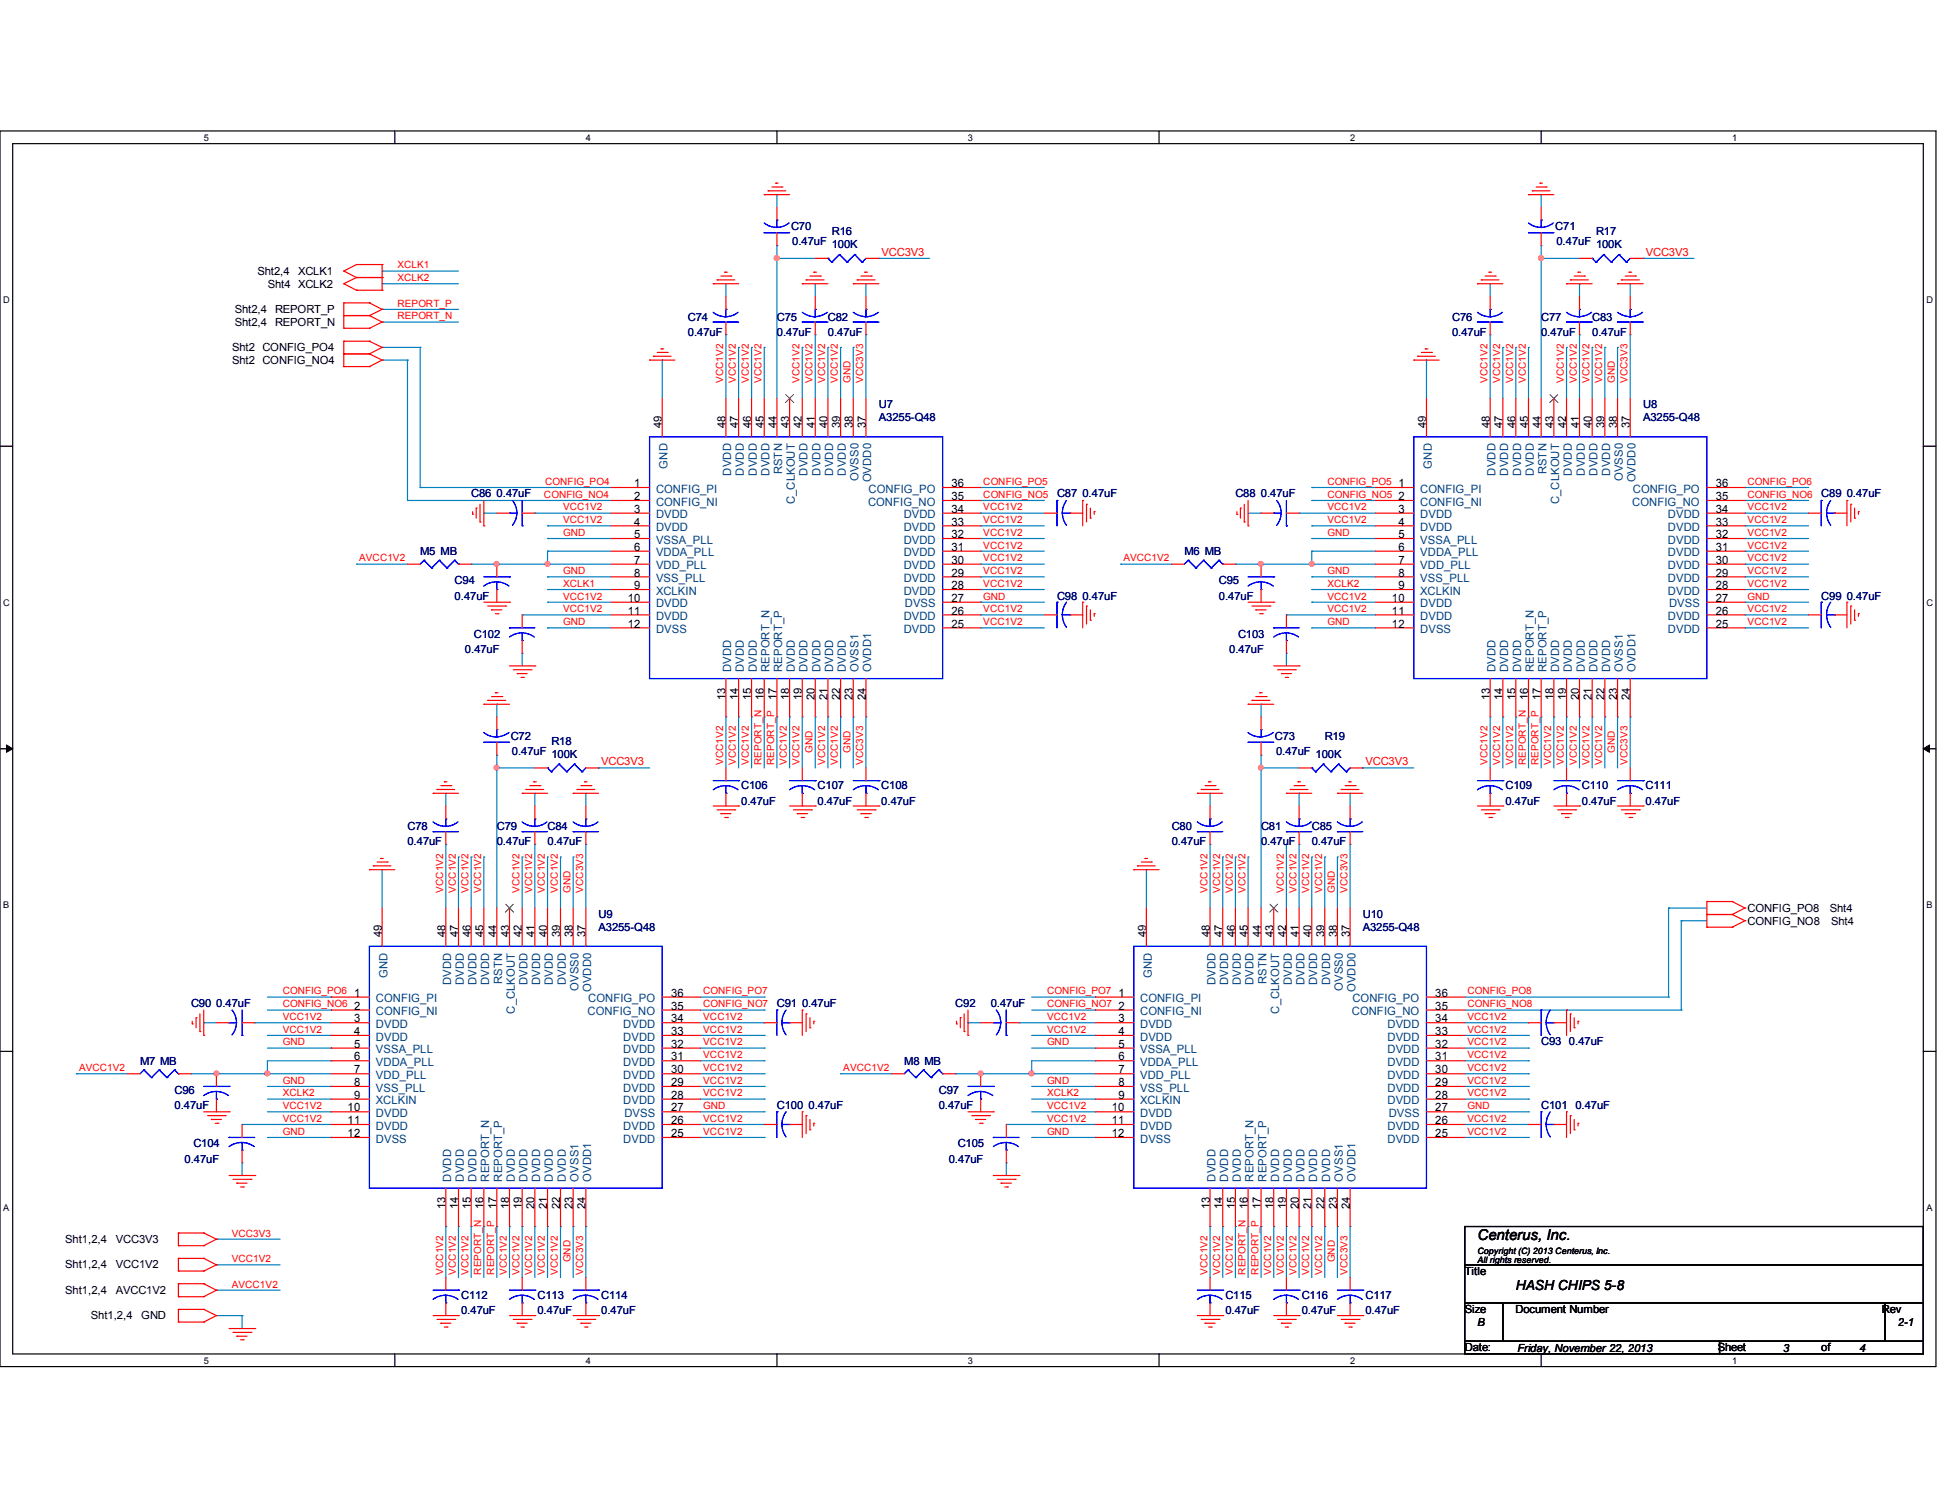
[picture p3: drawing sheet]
<svg xmlns="http://www.w3.org/2000/svg" width="279mm" height="216mm" viewBox="0 0 279 216" stroke-linecap="round" stroke-linejoin="round" font-family="sans-serif">
<defs><g id="words">
<text font-size="2.2" x="212.1" y="178.1">Centerus, Inc.</text>
<text font-size="2" x="217.6" y="185.2">HASH CHIPS 5-8</text>
<g font-size="1.6" fill="#000080">
<text x="113.6" y="33">C70</text>
<text x="113.7" y="35.2">0.47uF 100K</text>
<text x="119.4" y="33.7">R16</text>
<text x="223.3" y="33">C71</text>
<text x="223.5" y="35.2">0.47uF 100K</text>
<text x="229.2" y="33.7">R17</text>
<text x="98.8" y="46">C74</text>
<text x="111.5" y="46">C75</text>
<text x="118.9" y="46">C82</text>
<text x="208.5" y="46">C76</text>
<text x="221.3" y="46">C77</text>
<text x="228.6" y="46">C83</text>
<text x="98.8" y="48.2">0.47uF</text>
<text x="111.5" y="48.2">0.47uF</text>
<text x="118.9" y="48.2">0.47uF</text>
<text x="208.5" y="48.2">0.47uF</text>
<text x="221.3" y="48.2">0.47uF</text>
<text x="228.6" y="48.2">0.47uF</text>
<text x="126.2" y="58.6">U7</text>
<text x="235.9" y="58.6">U8</text>
<text x="126.2" y="60.5">A3255-Q48</text>
<text x="235.9" y="60.5">A3255-Q48</text>
<text x="67.6" y="71.4">C86 0.47uF</text>
<text x="151.8" y="71.4">C87 0.47uF</text>
<text x="177.4" y="71.4">C88 0.47uF</text>
<text x="261.5" y="71.4">C89 0.47uF</text>
<text x="60.3" y="79.7">M5 MB</text>
<text x="65.3" y="83.9">C94</text>
<text x="170.1" y="79.7">M6 MB</text>
<text x="175" y="83.9">C95</text>
<text x="65.3" y="86.1">0.47uF</text>
<text x="151.8" y="86.1">C98 0.47uF</text>
<text x="175" y="86.1">0.47uF</text>
<text x="261.5" y="86.1">C99 0.47uF</text>
<text x="66.8" y="93.7">0.47uF</text>
<text x="68" y="91.6">C102</text>
<text x="176.5" y="93.7">0.47uF</text>
<text x="177.8" y="91.6">C103</text>
<text x="73.3" y="106.2">C72</text>
<text x="79.2" y="106.9">R18</text>
<text x="183" y="106.2">C73</text>
<text x="190.2" y="106.2">R19</text>
<text x="73.5" y="108.4">0.47uF 100K</text>
<text x="106.4" y="113.3">C106</text>
<text x="117.4" y="113.3">C107</text>
<text x="126.5" y="113.3">C108</text>
<text x="183.2" y="108.4">0.47uF 100K</text>
<text x="216.2" y="113.3">C109</text>
<text x="227.1" y="113.3">C110</text>
<text x="236.3" y="113.3">C111</text>
<text x="58.5" y="119.2">C78</text>
<text x="71.3" y="119.2">C79</text>
<text x="78.6" y="119.2">C84</text>
<text x="106.4" y="115.5">0.47uF</text>
<text x="117.4" y="115.5">0.47uF</text>
<text x="126.5" y="115.5">0.47uF</text>
<text x="168.2" y="119.2">C80</text>
<text x="181.1" y="119.2">C81</text>
<text x="188.3" y="119.2">C85</text>
<text x="216.2" y="115.5">0.47uF</text>
<text x="227.1" y="115.5">0.47uF</text>
<text x="236.3" y="115.5">0.47uF</text>
<text x="58.5" y="121.4">0.47uF</text>
<text x="71.3" y="121.4">0.47uF</text>
<text x="78.6" y="121.4">0.47uF</text>
<text x="168.2" y="121.4">0.47uF</text>
<text x="181.1" y="121.4">0.47uF</text>
<text x="188.3" y="121.4">0.47uF</text>
<text x="85.9" y="131.8">U9</text>
<text x="195.7" y="131.8">U10</text>
<text x="85.9" y="133.6">A3255-Q48</text>
<text x="195.7" y="133.6">A3255-Q48</text>
<text x="27.4" y="144.6">C90 0.47uF</text>
<text x="111.5" y="144.6">C91 0.47uF</text>
<text x="137.2" y="144.6">C92</text>
<text x="142.2" y="144.6">0.47uF</text>
<text x="20.1" y="152.8">M7 MB</text>
<text x="129.8" y="152.8">M8 MB</text>
<text x="221.3" y="150.1">C93 0.47uF</text>
<text x="25.1" y="157">C96</text>
<text x="25.1" y="159.2">0.47uF</text>
<text x="111.5" y="159.2">C100 0.47uF</text>
<text x="134.8" y="157">C97</text>
<text x="134.8" y="159.2">0.47uF</text>
<text x="221.3" y="159.2">C101 0.47uF</text>
<text x="26.5" y="166.9">0.47uF</text>
<text x="27.8" y="164.7">C104</text>
<text x="136.2" y="166.9">0.47uF</text>
<text x="137.5" y="164.7">C105</text>
<text x="66.2" y="186.5">C112</text>
<text x="66.2" y="188.7">0.47uF</text>
<text x="77.2" y="186.5">C113</text>
<text x="77.2" y="188.7">0.47uF</text>
<text x="86.3" y="186.5">C114</text>
<text x="86.3" y="188.7">0.47uF</text>
<text x="175.9" y="186.5">C115</text>
<text x="175.9" y="188.7">0.47uF</text>
<text x="186.9" y="186.5">C116</text>
<text x="186.9" y="188.7">0.47uF</text>
<text x="196" y="186.5">C117</text>
<text x="196" y="188.7">0.47uF</text>
</g>
<g font-size="1.6">
<text x="37" y="39.4">Sht2,4</text>
<text x="38.4" y="41.3">Sht4 XCLK2</text>
<text x="42.8" y="39.4">XCLK1</text>
<text x="33.7" y="46.7">Sht2,4</text>
<text x="33.7" y="44.9">Sht2,4</text>
<text x="39.5" y="46.7">REPORT_N</text>
<text x="39.5" y="44.9">REPORT_P</text>
<text x="33.3" y="52.2">Sht2 CONFIG_NO4</text>
<text x="33.3" y="50.4">Sht2 CONFIG_PO4</text>
<text x="95" y="61.4" transform="rotate(-90 95 61.4)">49</text>
<text x="104.2" y="61.4" transform="rotate(-90 104.2 61.4)">48</text>
<text x="106" y="61.4" transform="rotate(-90 106 61.4)">47</text>
<text x="107.9" y="61.4" transform="rotate(-90 107.9 61.4)">46</text>
<text x="109.7" y="61.4" transform="rotate(-90 109.7 61.4)">45</text>
<text x="111.5" y="61.4" transform="rotate(-90 111.5 61.4)">44</text>
<text x="113.3" y="61.4" transform="rotate(-90 113.3 61.4)">43</text>
<text x="115.1" y="61.4" transform="rotate(-90 115.1 61.4)">42</text>
<text x="117" y="61.4" transform="rotate(-90 117 61.4)">41</text>
<text x="118.8" y="61.4" transform="rotate(-90 118.8 61.4)">40</text>
<text x="120.6" y="61.4" transform="rotate(-90 120.6 61.4)">39</text>
<text x="122.5" y="61.4" transform="rotate(-90 122.5 61.4)">38</text>
<text x="124.3" y="61.4" transform="rotate(-90 124.3 61.4)">37</text>
<text x="204.8" y="61.4" transform="rotate(-90 204.8 61.4)">49</text>
<text x="213.9" y="61.4" transform="rotate(-90 213.9 61.4)">48</text>
<text x="215.7" y="61.4" transform="rotate(-90 215.7 61.4)">47</text>
<text x="217.6" y="61.4" transform="rotate(-90 217.6 61.4)">46</text>
<text x="219.4" y="61.4" transform="rotate(-90 219.4 61.4)">45</text>
<text x="221.2" y="61.4" transform="rotate(-90 221.2 61.4)">44</text>
<text x="223.1" y="61.4" transform="rotate(-90 223.1 61.4)">43</text>
<text x="224.9" y="61.4" transform="rotate(-90 224.9 61.4)">42</text>
<text x="226.7" y="61.4" transform="rotate(-90 226.7 61.4)">41</text>
<text x="228.6" y="61.4" transform="rotate(-90 228.6 61.4)">40</text>
<text x="230.4" y="61.4" transform="rotate(-90 230.4 61.4)">39</text>
<text x="232.2" y="61.4" transform="rotate(-90 232.2 61.4)">38</text>
<text x="234" y="61.4" transform="rotate(-90 234 61.4)">37</text>
<text x="91.1" y="69.9">1</text>
<text x="91.1" y="71.8">2</text>
<text x="136.6" y="71.8">35</text>
<text x="136.6" y="69.9">36</text>
<text x="200.8" y="69.9">1</text>
<text x="200.8" y="71.8">2</text>
<text x="246.3" y="71.8">35</text>
<text x="246.3" y="69.9">36</text>
<text x="91.1" y="73.6">3</text>
<text x="91.1" y="75.4">4</text>
<text x="91.1" y="77.3">5</text>
<text x="136.6" y="77.3">32</text>
<text x="136.6" y="75.4">33</text>
<text x="136.6" y="73.6">34</text>
<text x="200.8" y="73.6">3</text>
<text x="200.8" y="75.4">4</text>
<text x="200.8" y="77.3">5</text>
<text x="246.3" y="77.3">32</text>
<text x="246.3" y="75.4">33</text>
<text x="246.3" y="73.6">34</text>
<text x="91.1" y="79.1">6</text>
<text x="91.1" y="80.9">7</text>
<text x="91.1" y="82.8">8</text>
<text x="136.6" y="82.8">29</text>
<text x="136.6" y="80.9">30</text>
<text x="136.6" y="79.1">31</text>
<text x="200.8" y="79.1">6</text>
<text x="200.8" y="80.9">7</text>
<text x="200.8" y="82.8">8</text>
<text x="246.3" y="82.8">29</text>
<text x="246.3" y="80.9">30</text>
<text x="246.3" y="79.1">31</text>
<text x="90.1" y="86.4">10</text>
<text x="90.1" y="88.2">11</text>
<text x="91.1" y="84.6">9</text>
<text x="136.6" y="88.2">26</text>
<text x="136.6" y="86.4">27</text>
<text x="136.6" y="84.6">28</text>
<text x="199.9" y="86.4">10</text>
<text x="199.9" y="88.2">11</text>
<text x="200.8" y="84.6">9</text>
<text x="246.3" y="88.2">26</text>
<text x="246.3" y="86.4">27</text>
<text x="246.3" y="84.6">28</text>
<text x="90.1" y="90.1">12</text>
<text x="136.6" y="90.1">25</text>
<text x="199.9" y="90.1">12</text>
<text x="246.3" y="90.1">25</text>
<text x="104.2" y="100.5" transform="rotate(-90 104.2 100.5)">13</text>
<text x="106" y="100.5" transform="rotate(-90 106 100.5)">14</text>
<text x="107.9" y="100.5" transform="rotate(-90 107.9 100.5)">15</text>
<text x="109.7" y="100.5" transform="rotate(-90 109.7 100.5)">16</text>
<text x="111.5" y="100.5" transform="rotate(-90 111.5 100.5)">17</text>
<text x="113.3" y="100.5" transform="rotate(-90 113.3 100.5)">18</text>
<text x="115.1" y="100.5" transform="rotate(-90 115.1 100.5)">19</text>
<text x="117" y="100.5" transform="rotate(-90 117 100.5)">20</text>
<text x="118.8" y="100.5" transform="rotate(-90 118.8 100.5)">21</text>
<text x="120.6" y="100.5" transform="rotate(-90 120.6 100.5)">22</text>
<text x="122.5" y="100.5" transform="rotate(-90 122.5 100.5)">23</text>
<text x="124.3" y="100.5" transform="rotate(-90 124.3 100.5)">24</text>
<text x="213.9" y="100.5" transform="rotate(-90 213.9 100.5)">13</text>
<text x="215.7" y="100.5" transform="rotate(-90 215.7 100.5)">14</text>
<text x="217.6" y="100.5" transform="rotate(-90 217.6 100.5)">15</text>
<text x="219.4" y="100.5" transform="rotate(-90 219.4 100.5)">16</text>
<text x="221.2" y="100.5" transform="rotate(-90 221.2 100.5)">17</text>
<text x="223.1" y="100.5" transform="rotate(-90 223.1 100.5)">18</text>
<text x="224.9" y="100.5" transform="rotate(-90 224.9 100.5)">19</text>
<text x="226.7" y="100.5" transform="rotate(-90 226.7 100.5)">20</text>
<text x="228.6" y="100.5" transform="rotate(-90 228.6 100.5)">21</text>
<text x="230.4" y="100.5" transform="rotate(-90 230.4 100.5)">22</text>
<text x="232.2" y="100.5" transform="rotate(-90 232.2 100.5)">23</text>
<text x="234" y="100.5" transform="rotate(-90 234 100.5)">24</text>
<text x="250.9" y="130.9">CONFIG_PO8</text>
<text x="262.7" y="130.9">Sht4</text>
<text x="54.8" y="134.6" transform="rotate(-90 54.8 134.6)">49</text>
<text x="64" y="134.6" transform="rotate(-90 64 134.6)">48</text>
<text x="65.8" y="134.6" transform="rotate(-90 65.8 134.6)">47</text>
<text x="67.6" y="134.6" transform="rotate(-90 67.6 134.6)">46</text>
<text x="69.4" y="134.6" transform="rotate(-90 69.4 134.6)">45</text>
<text x="71.3" y="134.6" transform="rotate(-90 71.3 134.6)">44</text>
<text x="73.1" y="134.6" transform="rotate(-90 73.1 134.6)">43</text>
<text x="74.9" y="134.6" transform="rotate(-90 74.9 134.6)">42</text>
<text x="76.8" y="134.6" transform="rotate(-90 76.8 134.6)">41</text>
<text x="78.6" y="134.6" transform="rotate(-90 78.6 134.6)">40</text>
<text x="80.4" y="134.6" transform="rotate(-90 80.4 134.6)">39</text>
<text x="82.3" y="134.6" transform="rotate(-90 82.3 134.6)">38</text>
<text x="84.1" y="134.6" transform="rotate(-90 84.1 134.6)">37</text>
<text x="164.5" y="134.6" transform="rotate(-90 164.5 134.6)">49</text>
<text x="173.7" y="134.6" transform="rotate(-90 173.7 134.6)">48</text>
<text x="175.5" y="134.6" transform="rotate(-90 175.5 134.6)">47</text>
<text x="177.3" y="134.6" transform="rotate(-90 177.3 134.6)">46</text>
<text x="179.2" y="134.6" transform="rotate(-90 179.2 134.6)">45</text>
<text x="181" y="134.6" transform="rotate(-90 181 134.6)">44</text>
<text x="182.8" y="134.6" transform="rotate(-90 182.8 134.6)">43</text>
<text x="184.7" y="134.6" transform="rotate(-90 184.7 134.6)">42</text>
<text x="186.5" y="134.6" transform="rotate(-90 186.5 134.6)">41</text>
<text x="188.3" y="134.6" transform="rotate(-90 188.3 134.6)">40</text>
<text x="190.2" y="134.6" transform="rotate(-90 190.2 134.6)">39</text>
<text x="192" y="134.6" transform="rotate(-90 192 134.6)">38</text>
<text x="193.8" y="134.6" transform="rotate(-90 193.8 134.6)">37</text>
<text x="250.9" y="132.7">CONFIG_NO8</text>
<text x="262.9" y="132.7">Sht4</text>
<text x="50.8" y="143.1">1</text>
<text x="96.4" y="143.1">36</text>
<text x="160.6" y="143.1">1</text>
<text x="206.1" y="143.1">36</text>
<text x="50.8" y="144.9">2</text>
<text x="50.8" y="146.8">3</text>
<text x="50.8" y="148.6">4</text>
<text x="96.4" y="148.6">33</text>
<text x="96.4" y="146.8">34</text>
<text x="96.4" y="144.9">35</text>
<text x="160.6" y="144.9">2</text>
<text x="160.6" y="146.8">3</text>
<text x="160.6" y="148.6">4</text>
<text x="206.1" y="148.6">33</text>
<text x="206.1" y="146.8">34</text>
<text x="206.1" y="144.9">35</text>
<text x="50.8" y="150.4">5</text>
<text x="50.8" y="152.2">6</text>
<text x="50.8" y="154.1">7</text>
<text x="50.8" y="155.9">8</text>
<text x="96.4" y="155.9">29</text>
<text x="96.4" y="154.1">30</text>
<text x="96.4" y="152.2">31</text>
<text x="96.4" y="150.4">32</text>
<text x="160.6" y="150.4">5</text>
<text x="160.6" y="152.2">6</text>
<text x="160.6" y="154.1">7</text>
<text x="160.6" y="155.9">8</text>
<text x="206.1" y="155.9">29</text>
<text x="206.1" y="154.1">30</text>
<text x="206.1" y="152.2">31</text>
<text x="206.1" y="150.4">32</text>
<text x="49.9" y="159.6">10</text>
<text x="49.9" y="161.4">11</text>
<text x="50.8" y="157.7">9</text>
<text x="96.4" y="161.4">26</text>
<text x="96.4" y="159.6">27</text>
<text x="96.4" y="157.7">28</text>
<text x="159.6" y="159.6">10</text>
<text x="159.6" y="161.4">11</text>
<text x="160.6" y="157.7">9</text>
<text x="206.1" y="161.4">26</text>
<text x="206.1" y="159.6">27</text>
<text x="206.1" y="157.7">28</text>
<text x="49.9" y="163.2">12</text>
<text x="96.4" y="163.2">25</text>
<text x="159.6" y="163.2">12</text>
<text x="206.1" y="163.2">25</text>
<text x="64" y="173.6" transform="rotate(-90 64 173.6)">13</text>
<text x="65.8" y="173.6" transform="rotate(-90 65.8 173.6)">14</text>
<text x="67.6" y="173.6" transform="rotate(-90 67.6 173.6)">15</text>
<text x="69.4" y="173.6" transform="rotate(-90 69.4 173.6)">16</text>
<text x="71.3" y="173.6" transform="rotate(-90 71.3 173.6)">17</text>
<text x="73.1" y="173.6" transform="rotate(-90 73.1 173.6)">18</text>
<text x="74.9" y="173.6" transform="rotate(-90 74.9 173.6)">19</text>
<text x="76.8" y="173.6" transform="rotate(-90 76.8 173.6)">20</text>
<text x="78.6" y="173.6" transform="rotate(-90 78.6 173.6)">21</text>
<text x="80.4" y="173.6" transform="rotate(-90 80.4 173.6)">22</text>
<text x="82.3" y="173.6" transform="rotate(-90 82.3 173.6)">23</text>
<text x="84.1" y="173.6" transform="rotate(-90 84.1 173.6)">24</text>
<text x="173.7" y="173.6" transform="rotate(-90 173.7 173.6)">13</text>
<text x="175.5" y="173.6" transform="rotate(-90 175.5 173.6)">14</text>
<text x="177.3" y="173.6" transform="rotate(-90 177.3 173.6)">15</text>
<text x="179.2" y="173.6" transform="rotate(-90 179.2 173.6)">16</text>
<text x="181" y="173.6" transform="rotate(-90 181 173.6)">17</text>
<text x="182.8" y="173.6" transform="rotate(-90 182.8 173.6)">18</text>
<text x="184.7" y="173.6" transform="rotate(-90 184.7 173.6)">19</text>
<text x="186.5" y="173.6" transform="rotate(-90 186.5 173.6)">20</text>
<text x="188.3" y="173.6" transform="rotate(-90 188.3 173.6)">21</text>
<text x="190.2" y="173.6" transform="rotate(-90 190.2 173.6)">22</text>
<text x="192" y="173.6" transform="rotate(-90 192 173.6)">23</text>
<text x="193.8" y="173.6" transform="rotate(-90 193.8 173.6)">24</text>
<text x="9.4" y="178.4">Sht1,2,4</text>
<text x="16.6" y="178.4">VCC3V3</text>
<text x="9.4" y="182.1">Sht1,2,4</text>
<text x="9.4" y="185.7">Sht1,2,4</text>
<text x="16.6" y="185.7">AVCC1V2</text>
<text x="16.6" y="182.1">VCC1V2</text>
<text x="210.3" y="183">Title</text>
<text x="13.1" y="189.4">Sht1,2,4</text>
<text x="20.3" y="189.4">GND</text>
<text x="210.3" y="188.5">Size</text>
<text x="212.1" y="190.3">B</text>
<text x="217.6" y="188.5">Document Number</text>
<text x="270.2" y="188.5">Rev</text>
<text x="272.5" y="190.3">2-1</text>
<text x="210.3" y="194">Date:</text>
<text x="217.9" y="194">Friday, November 22, 2013</text>
<text x="246.6" y="194">Sheet</text>
<text x="256" y="194">3</text>
<text x="261.5" y="194">of</text>
<text x="267" y="194">4</text>
</g>
<g font-size="1.6" fill="#f00">
<text x="126.6" y="36.7">VCC3V3</text>
<text x="236.3" y="36.7">VCC3V3</text>
<text x="86.3" y="109.9">VCC3V3</text>
<text x="196" y="109.9">VCC3V3</text>
</g>
<g font-size="1.6" fill="#004080">
<text x="94.2" y="70.7">CONFIG_PI</text>
<text x="95.8" y="67.3" transform="rotate(-90 95.8 67.3)">GND</text>
<text x="105" y="68.3" transform="rotate(-90 105 68.3)">DVDD</text>
<text x="106.8" y="68.3" transform="rotate(-90 106.8 68.3)">DVDD</text>
<text x="108.7" y="68.3" transform="rotate(-90 108.7 68.3)">DVDD</text>
<text x="110.5" y="68.3" transform="rotate(-90 110.5 68.3)">DVDD</text>
<text x="112.3" y="68.1" transform="rotate(-90 112.3 68.1)">RSTN</text>
<text x="116" y="68.3" transform="rotate(-90 116 68.3)">DVDD</text>
<text x="117.8" y="68.3" transform="rotate(-90 117.8 68.3)">DVDD</text>
<text x="119.6" y="68.3" transform="rotate(-90 119.6 68.3)">DVDD</text>
<text x="121.5" y="68.3" transform="rotate(-90 121.5 68.3)">DVDD</text>
<text x="123.3" y="69.1" transform="rotate(-90 123.3 69.1)">OVSS0</text>
<text x="124.7" y="70.7">CONFIG_PO</text>
<text x="125.1" y="69.3" transform="rotate(-90 125.1 69.3)">OVDD0</text>
<text x="203.9" y="70.7">CONFIG_PI</text>
<text x="205.6" y="67.3" transform="rotate(-90 205.6 67.3)">GND</text>
<text x="214.7" y="68.3" transform="rotate(-90 214.7 68.3)">DVDD</text>
<text x="216.5" y="68.3" transform="rotate(-90 216.5 68.3)">DVDD</text>
<text x="218.4" y="68.3" transform="rotate(-90 218.4 68.3)">DVDD</text>
<text x="220.2" y="68.3" transform="rotate(-90 220.2 68.3)">DVDD</text>
<text x="222" y="68.1" transform="rotate(-90 222 68.1)">RSTN</text>
<text x="225.7" y="68.3" transform="rotate(-90 225.7 68.3)">DVDD</text>
<text x="227.5" y="68.3" transform="rotate(-90 227.5 68.3)">DVDD</text>
<text x="229.4" y="68.3" transform="rotate(-90 229.4 68.3)">DVDD</text>
<text x="231.2" y="68.3" transform="rotate(-90 231.2 68.3)">DVDD</text>
<text x="233" y="69.1" transform="rotate(-90 233 69.1)">OVSS0</text>
<text x="234.4" y="70.7">CONFIG_PO</text>
<text x="234.8" y="69.3" transform="rotate(-90 234.8 69.3)">OVDD0</text>
<text x="94.2" y="72.6">CONFIG_NI</text>
<text x="94.2" y="74.4">DVDD</text>
<text x="94.2" y="76.2">DVDD</text>
<text x="114.1" y="72.3" transform="rotate(-90 114.1 72.3)">C_CLKOUT</text>
<text x="124.6" y="72.6">CONFIG_NO</text>
<text x="129.8" y="76.2">DVDD</text>
<text x="129.8" y="74.4">DVDD</text>
<text x="203.9" y="72.6">CONFIG_NI</text>
<text x="203.9" y="74.4">DVDD</text>
<text x="203.9" y="76.2">DVDD</text>
<text x="223.9" y="72.3" transform="rotate(-90 223.9 72.3)">C_CLKOUT</text>
<text x="234.4" y="72.6">CONFIG_NO</text>
<text x="239.5" y="76.2">DVDD</text>
<text x="239.5" y="74.4">DVDD</text>
<text x="94.2" y="78.1">VSSA_PLL</text>
<text x="94.2" y="79.9">VDDA_PLL</text>
<text x="94.2" y="81.7">VDD_PLL</text>
<text x="94.2" y="83.6">VSS_PLL</text>
<text x="129.8" y="83.6">DVDD</text>
<text x="129.8" y="81.7">DVDD</text>
<text x="129.8" y="79.9">DVDD</text>
<text x="129.8" y="78.1">DVDD</text>
<text x="203.9" y="78.1">VSSA_PLL</text>
<text x="203.9" y="79.9">VDDA_PLL</text>
<text x="203.9" y="81.7">VDD_PLL</text>
<text x="203.9" y="83.6">VSS_PLL</text>
<text x="239.5" y="83.6">DVDD</text>
<text x="239.5" y="81.7">DVDD</text>
<text x="239.5" y="79.9">DVDD</text>
<text x="239.5" y="78.1">DVDD</text>
<text x="94.2" y="85.4">XCLKIN</text>
<text x="94.2" y="87.2">DVDD</text>
<text x="94.2" y="89">DVDD</text>
<text x="129.8" y="89">DVDD</text>
<text x="129.8" y="85.4">DVDD</text>
<text x="129.9" y="87.2">DVSS</text>
<text x="203.9" y="85.4">XCLKIN</text>
<text x="203.9" y="87.2">DVDD</text>
<text x="203.9" y="89">DVDD</text>
<text x="239.5" y="89">DVDD</text>
<text x="239.5" y="85.4">DVDD</text>
<text x="239.6" y="87.2">DVSS</text>
<text x="94.2" y="90.9">DVSS</text>
<text x="129.8" y="90.9">DVDD</text>
<text x="203.9" y="90.9">DVSS</text>
<text x="239.5" y="90.9">DVDD</text>
<text x="105" y="96.5" transform="rotate(-90 105 96.5)">DVDD</text>
<text x="106.8" y="96.5" transform="rotate(-90 106.8 96.5)">DVDD</text>
<text x="108.7" y="96.5" transform="rotate(-90 108.7 96.5)">DVDD</text>
<text x="110.5" y="96.5" transform="rotate(-90 110.5 96.5)">REPORT_N</text>
<text x="112.3" y="96.5" transform="rotate(-90 112.3 96.5)">REPORT_P</text>
<text x="114.1" y="96.5" transform="rotate(-90 114.1 96.5)">DVDD</text>
<text x="116" y="96.5" transform="rotate(-90 116 96.5)">DVDD</text>
<text x="117.8" y="96.5" transform="rotate(-90 117.8 96.5)">DVDD</text>
<text x="119.6" y="96.5" transform="rotate(-90 119.6 96.5)">DVDD</text>
<text x="121.5" y="96.5" transform="rotate(-90 121.5 96.5)">DVDD</text>
<text x="123.3" y="96.5" transform="rotate(-90 123.3 96.5)">OVSS1</text>
<text x="125.1" y="96.5" transform="rotate(-90 125.1 96.5)">OVDD1</text>
<text x="214.7" y="96.5" transform="rotate(-90 214.7 96.5)">DVDD</text>
<text x="216.5" y="96.5" transform="rotate(-90 216.5 96.5)">DVDD</text>
<text x="218.4" y="96.5" transform="rotate(-90 218.4 96.5)">DVDD</text>
<text x="220.2" y="96.5" transform="rotate(-90 220.2 96.5)">REPORT_N</text>
<text x="222" y="96.5" transform="rotate(-90 222 96.5)">REPORT_P</text>
<text x="223.9" y="96.5" transform="rotate(-90 223.9 96.5)">DVDD</text>
<text x="225.7" y="96.5" transform="rotate(-90 225.7 96.5)">DVDD</text>
<text x="227.5" y="96.5" transform="rotate(-90 227.5 96.5)">DVDD</text>
<text x="229.4" y="96.5" transform="rotate(-90 229.4 96.5)">DVDD</text>
<text x="231.2" y="96.5" transform="rotate(-90 231.2 96.5)">DVDD</text>
<text x="233" y="96.5" transform="rotate(-90 233 96.5)">OVSS1</text>
<text x="234.8" y="96.5" transform="rotate(-90 234.8 96.5)">OVDD1</text>
<text x="54" y="143.9">CONFIG_PI</text>
<text x="55.6" y="140.4" transform="rotate(-90 55.6 140.4)">GND</text>
<text x="64.8" y="141.4" transform="rotate(-90 64.8 141.4)">DVDD</text>
<text x="66.6" y="141.4" transform="rotate(-90 66.6 141.4)">DVDD</text>
<text x="68.4" y="141.4" transform="rotate(-90 68.4 141.4)">DVDD</text>
<text x="70.2" y="141.4" transform="rotate(-90 70.2 141.4)">DVDD</text>
<text x="72.1" y="141.3" transform="rotate(-90 72.1 141.3)">RSTN</text>
<text x="75.7" y="141.4" transform="rotate(-90 75.7 141.4)">DVDD</text>
<text x="77.6" y="141.4" transform="rotate(-90 77.6 141.4)">DVDD</text>
<text x="79.4" y="141.4" transform="rotate(-90 79.4 141.4)">DVDD</text>
<text x="81.2" y="141.4" transform="rotate(-90 81.2 141.4)">DVDD</text>
<text x="83.1" y="142.2" transform="rotate(-90 83.1 142.2)">OVSS0</text>
<text x="84.5" y="143.9">CONFIG_PO</text>
<text x="84.9" y="142.4" transform="rotate(-90 84.9 142.4)">OVDD0</text>
<text x="163.7" y="143.9">CONFIG_PI</text>
<text x="165.4" y="140.4" transform="rotate(-90 165.4 140.4)">GND</text>
<text x="174.5" y="141.4" transform="rotate(-90 174.5 141.4)">DVDD</text>
<text x="176.3" y="141.4" transform="rotate(-90 176.3 141.4)">DVDD</text>
<text x="178.1" y="141.4" transform="rotate(-90 178.1 141.4)">DVDD</text>
<text x="180" y="141.4" transform="rotate(-90 180 141.4)">DVDD</text>
<text x="181.8" y="141.3" transform="rotate(-90 181.8 141.3)">RSTN</text>
<text x="185.5" y="141.4" transform="rotate(-90 185.5 141.4)">DVDD</text>
<text x="187.3" y="141.4" transform="rotate(-90 187.3 141.4)">DVDD</text>
<text x="189.1" y="141.4" transform="rotate(-90 189.1 141.4)">DVDD</text>
<text x="191" y="141.4" transform="rotate(-90 191 141.4)">DVDD</text>
<text x="192.8" y="142.2" transform="rotate(-90 192.8 142.2)">OVSS0</text>
<text x="194.2" y="143.9">CONFIG_PO</text>
<text x="194.6" y="142.4" transform="rotate(-90 194.6 142.4)">OVDD0</text>
<text x="54" y="145.8">CONFIG_NI</text>
<text x="54" y="147.6">DVDD</text>
<text x="54" y="149.4">DVDD</text>
<text x="73.9" y="145.5" transform="rotate(-90 73.9 145.5)">C_CLKOUT</text>
<text x="84.4" y="145.8">CONFIG_NO</text>
<text x="89.5" y="149.4">DVDD</text>
<text x="89.5" y="147.6">DVDD</text>
<text x="163.7" y="145.8">CONFIG_NI</text>
<text x="163.7" y="147.6">DVDD</text>
<text x="163.7" y="149.4">DVDD</text>
<text x="183.6" y="145.5" transform="rotate(-90 183.6 145.5)">C_CLKOUT</text>
<text x="194.1" y="145.8">CONFIG_NO</text>
<text x="199.2" y="149.4">DVDD</text>
<text x="199.2" y="147.6">DVDD</text>
<text x="54" y="151.2">VSSA_PLL</text>
<text x="54" y="153">VDDA_PLL</text>
<text x="54" y="154.9">VDD_PLL</text>
<text x="89.5" y="154.9">DVDD</text>
<text x="89.5" y="153">DVDD</text>
<text x="89.5" y="151.2">DVDD</text>
<text x="163.7" y="151.2">VSSA_PLL</text>
<text x="163.7" y="153">VDDA_PLL</text>
<text x="163.7" y="154.9">VDD_PLL</text>
<text x="199.2" y="154.9">DVDD</text>
<text x="199.2" y="153">DVDD</text>
<text x="199.2" y="151.2">DVDD</text>
<text x="54" y="156.7">VSS_PLL</text>
<text x="54" y="158.5">XCLKIN</text>
<text x="54" y="160.4">DVDD</text>
<text x="89.5" y="158.5">DVDD</text>
<text x="89.5" y="156.7">DVDD</text>
<text x="89.7" y="160.4">DVSS</text>
<text x="163.7" y="156.7">VSS_PLL</text>
<text x="163.7" y="158.5">XCLKIN</text>
<text x="163.7" y="160.4">DVDD</text>
<text x="199.2" y="158.5">DVDD</text>
<text x="199.2" y="156.7">DVDD</text>
<text x="199.4" y="160.4">DVSS</text>
<text x="54" y="162.2">DVDD</text>
<text x="54" y="164">DVSS</text>
<text x="89.5" y="164">DVDD</text>
<text x="89.5" y="162.2">DVDD</text>
<text x="163.7" y="162.2">DVDD</text>
<text x="163.7" y="164">DVSS</text>
<text x="199.2" y="164">DVDD</text>
<text x="199.2" y="162.2">DVDD</text>
<text x="64.8" y="169.6" transform="rotate(-90 64.8 169.6)">DVDD</text>
<text x="66.6" y="169.6" transform="rotate(-90 66.6 169.6)">DVDD</text>
<text x="68.4" y="169.6" transform="rotate(-90 68.4 169.6)">DVDD</text>
<text x="70.2" y="169.6" transform="rotate(-90 70.2 169.6)">REPORT_N</text>
<text x="72.1" y="169.6" transform="rotate(-90 72.1 169.6)">REPORT_P</text>
<text x="73.9" y="169.6" transform="rotate(-90 73.9 169.6)">DVDD</text>
<text x="75.7" y="169.6" transform="rotate(-90 75.7 169.6)">DVDD</text>
<text x="77.6" y="169.6" transform="rotate(-90 77.6 169.6)">DVDD</text>
<text x="79.4" y="169.6" transform="rotate(-90 79.4 169.6)">DVDD</text>
<text x="81.2" y="169.6" transform="rotate(-90 81.2 169.6)">DVDD</text>
<text x="83.1" y="169.6" transform="rotate(-90 83.1 169.6)">OVSS1</text>
<text x="84.9" y="169.6" transform="rotate(-90 84.9 169.6)">OVDD1</text>
<text x="174.5" y="169.6" transform="rotate(-90 174.5 169.6)">DVDD</text>
<text x="176.3" y="169.6" transform="rotate(-90 176.3 169.6)">DVDD</text>
<text x="178.1" y="169.6" transform="rotate(-90 178.1 169.6)">DVDD</text>
<text x="180" y="169.6" transform="rotate(-90 180 169.6)">REPORT_N</text>
<text x="181.8" y="169.6" transform="rotate(-90 181.8 169.6)">REPORT_P</text>
<text x="183.6" y="169.6" transform="rotate(-90 183.6 169.6)">DVDD</text>
<text x="185.5" y="169.6" transform="rotate(-90 185.5 169.6)">DVDD</text>
<text x="187.3" y="169.6" transform="rotate(-90 187.3 169.6)">DVDD</text>
<text x="189.1" y="169.6" transform="rotate(-90 189.1 169.6)">DVDD</text>
<text x="191" y="169.6" transform="rotate(-90 191 169.6)">DVDD</text>
<text x="192.8" y="169.6" transform="rotate(-90 192.8 169.6)">OVSS1</text>
<text x="194.6" y="169.6" transform="rotate(-90 194.6 169.6)">OVDD1</text>
</g>
<g font-size="1.4" fill="#f00">
<text x="57.1" y="40.3">XCLK2</text>
<text x="57.1" y="38.5">XCLK1</text>
<text x="57.1" y="45.8">REPORT_N</text>
<text x="57.1" y="44">REPORT_P</text>
<text x="103.8" y="55" transform="rotate(-90 103.8 55)">VCC1V2</text>
<text x="105.7" y="55" transform="rotate(-90 105.7 55)">VCC1V2</text>
<text x="107.5" y="55" transform="rotate(-90 107.5 55)">VCC1V2</text>
<text x="109.3" y="55" transform="rotate(-90 109.3 55)">VCC1V2</text>
<text x="114.8" y="55" transform="rotate(-90 114.8 55)">VCC1V2</text>
<text x="116.7" y="55" transform="rotate(-90 116.7 55)">VCC1V2</text>
<text x="118.5" y="55" transform="rotate(-90 118.5 55)">VCC1V2</text>
<text x="120.3" y="55" transform="rotate(-90 120.3 55)">VCC1V2</text>
<text x="122.1" y="55" transform="rotate(-90 122.1 55)">GND</text>
<text x="124" y="55" transform="rotate(-90 124 55)">VCC3V3</text>
<text x="213.6" y="55" transform="rotate(-90 213.6 55)">VCC1V2</text>
<text x="215.4" y="55" transform="rotate(-90 215.4 55)">VCC1V2</text>
<text x="217.3" y="55" transform="rotate(-90 217.3 55)">VCC1V2</text>
<text x="219.1" y="55" transform="rotate(-90 219.1 55)">VCC1V2</text>
<text x="224.5" y="55" transform="rotate(-90 224.5 55)">VCC1V2</text>
<text x="226.4" y="55" transform="rotate(-90 226.4 55)">VCC1V2</text>
<text x="228.2" y="55" transform="rotate(-90 228.2 55)">VCC1V2</text>
<text x="230" y="55" transform="rotate(-90 230 55)">VCC1V2</text>
<text x="231.9" y="55" transform="rotate(-90 231.9 55)">GND</text>
<text x="233.7" y="55" transform="rotate(-90 233.7 55)">VCC3V3</text>
<text x="78.1" y="71.5">CONFIG_NO4</text>
<text x="78.3" y="69.6">CONFIG_PO4</text>
<text x="141.2" y="69.6">CONFIG_PO5</text>
<text x="141.2" y="71.5">CONFIG_NO5</text>
<text x="190.6" y="69.6">CONFIG_PO5</text>
<text x="190.6" y="71.5">CONFIG_NO5</text>
<text x="250.9" y="69.6">CONFIG_PO6</text>
<text x="250.9" y="71.5">CONFIG_NO6</text>
<text x="80.9" y="73.3">VCC1V2</text>
<text x="80.9" y="75.1">VCC1V2</text>
<text x="80.9" y="76.9">GND</text>
<text x="141.2" y="73.3">VCC1V2</text>
<text x="141.2" y="75.1">VCC1V2</text>
<text x="141.2" y="76.9">VCC1V2</text>
<text x="190.6" y="73.3">VCC1V2</text>
<text x="190.6" y="75.1">VCC1V2</text>
<text x="190.6" y="76.9">GND</text>
<text x="250.9" y="73.3">VCC1V2</text>
<text x="250.9" y="75.1">VCC1V2</text>
<text x="250.9" y="76.9">VCC1V2</text>
<text x="51.6" y="80.6">AVCC1V2</text>
<text x="80.9" y="82.4">GND</text>
<text x="141.2" y="78.7">VCC1V2</text>
<text x="141.2" y="80.6">VCC1V2</text>
<text x="141.2" y="82.4">VCC1V2</text>
<text x="161.3" y="80.6">AVCC1V2</text>
<text x="190.6" y="82.4">GND</text>
<text x="250.9" y="78.7">VCC1V2</text>
<text x="250.9" y="80.6">VCC1V2</text>
<text x="250.9" y="82.4">VCC1V2</text>
<text x="80.9" y="84.2">XCLK1</text>
<text x="80.9" y="87.9">VCC1V2</text>
<text x="80.9" y="89.7">GND</text>
<text x="80.9" y="86.1">VCC1V2</text>
<text x="141.2" y="84.2">VCC1V2</text>
<text x="141.2" y="87.9">VCC1V2</text>
<text x="141.2" y="89.7">VCC1V2</text>
<text x="141.2" y="86.1">GND</text>
<text x="190.6" y="84.2">XCLK2</text>
<text x="190.6" y="87.9">VCC1V2</text>
<text x="190.6" y="89.7">GND</text>
<text x="190.6" y="86.1">VCC1V2</text>
<text x="250.9" y="84.2">VCC1V2</text>
<text x="250.9" y="87.9">VCC1V2</text>
<text x="250.9" y="89.7">VCC1V2</text>
<text x="250.9" y="86.1">GND</text>
<text x="103.8" y="109.9" transform="rotate(-90 103.8 109.9)">VCC1V2</text>
<text x="105.7" y="109.9" transform="rotate(-90 105.7 109.9)">VCC1V2</text>
<text x="107.5" y="109.9" transform="rotate(-90 107.5 109.9)">VCC1V2</text>
<text x="109.3" y="109.9" transform="rotate(-90 109.3 109.9)">REPORT_N</text>
<text x="111.2" y="109.9" transform="rotate(-90 111.2 109.9)">REPORT_P</text>
<text x="113" y="109.9" transform="rotate(-90 113 109.9)">VCC1V2</text>
<text x="114.8" y="109.9" transform="rotate(-90 114.8 109.9)">VCC1V2</text>
<text x="116.7" y="108" transform="rotate(-90 116.7 108)">GND</text>
<text x="118.5" y="109.9" transform="rotate(-90 118.5 109.9)">VCC1V2</text>
<text x="120.3" y="109.9" transform="rotate(-90 120.3 109.9)">VCC1V2</text>
<text x="122.1" y="108" transform="rotate(-90 122.1 108)">GND</text>
<text x="124" y="109.9" transform="rotate(-90 124 109.9)">VCC3V3</text>
<text x="213.6" y="109.9" transform="rotate(-90 213.6 109.9)">VCC1V2</text>
<text x="215.4" y="109.9" transform="rotate(-90 215.4 109.9)">VCC1V2</text>
<text x="217.3" y="109.9" transform="rotate(-90 217.3 109.9)">VCC1V2</text>
<text x="219.1" y="109.9" transform="rotate(-90 219.1 109.9)">REPORT_N</text>
<text x="220.9" y="109.9" transform="rotate(-90 220.9 109.9)">REPORT_P</text>
<text x="222.7" y="109.9" transform="rotate(-90 222.7 109.9)">VCC1V2</text>
<text x="224.5" y="109.9" transform="rotate(-90 224.5 109.9)">VCC1V2</text>
<text x="226.4" y="109.9" transform="rotate(-90 226.4 109.9)">VCC1V2</text>
<text x="228.2" y="109.9" transform="rotate(-90 228.2 109.9)">VCC1V2</text>
<text x="230" y="109.9" transform="rotate(-90 230 109.9)">VCC1V2</text>
<text x="231.9" y="108" transform="rotate(-90 231.9 108)">GND</text>
<text x="233.7" y="109.9" transform="rotate(-90 233.7 109.9)">VCC3V3</text>
<text x="63.6" y="128.1" transform="rotate(-90 63.6 128.1)">VCC1V2</text>
<text x="65.4" y="128.1" transform="rotate(-90 65.4 128.1)">VCC1V2</text>
<text x="67.3" y="128.1" transform="rotate(-90 67.3 128.1)">VCC1V2</text>
<text x="69.1" y="128.1" transform="rotate(-90 69.1 128.1)">VCC1V2</text>
<text x="74.6" y="128.1" transform="rotate(-90 74.6 128.1)">VCC1V2</text>
<text x="76.4" y="128.1" transform="rotate(-90 76.4 128.1)">VCC1V2</text>
<text x="78.2" y="128.1" transform="rotate(-90 78.2 128.1)">VCC1V2</text>
<text x="80.1" y="128.1" transform="rotate(-90 80.1 128.1)">VCC1V2</text>
<text x="81.9" y="128.1" transform="rotate(-90 81.9 128.1)">GND</text>
<text x="83.7" y="128.1" transform="rotate(-90 83.7 128.1)">VCC3V3</text>
<text x="173.4" y="128.1" transform="rotate(-90 173.4 128.1)">VCC1V2</text>
<text x="175.2" y="128.1" transform="rotate(-90 175.2 128.1)">VCC1V2</text>
<text x="177" y="128.1" transform="rotate(-90 177 128.1)">VCC1V2</text>
<text x="178.8" y="128.1" transform="rotate(-90 178.8 128.1)">VCC1V2</text>
<text x="184.3" y="128.1" transform="rotate(-90 184.3 128.1)">VCC1V2</text>
<text x="186.1" y="128.1" transform="rotate(-90 186.1 128.1)">VCC1V2</text>
<text x="188" y="128.1" transform="rotate(-90 188 128.1)">VCC1V2</text>
<text x="189.8" y="128.1" transform="rotate(-90 189.8 128.1)">VCC1V2</text>
<text x="191.6" y="128.1" transform="rotate(-90 191.6 128.1)">GND</text>
<text x="193.5" y="128.1" transform="rotate(-90 193.5 128.1)">VCC3V3</text>
<text x="40.6" y="142.7">CONFIG_PO6</text>
<text x="101" y="142.7">CONFIG_PO7</text>
<text x="150.3" y="142.7">CONFIG_PO7</text>
<text x="210.7" y="142.7">CONFIG_PO8</text>
<text x="40.6" y="144.6">CONFIG_NO6</text>
<text x="40.6" y="146.4">VCC1V2</text>
<text x="40.6" y="148.3">VCC1V2</text>
<text x="101" y="144.6">CONFIG_NO7</text>
<text x="101" y="146.4">VCC1V2</text>
<text x="101" y="148.3">VCC1V2</text>
<text x="150.3" y="144.6">CONFIG_NO7</text>
<text x="150.3" y="146.4">VCC1V2</text>
<text x="150.3" y="148.3">VCC1V2</text>
<text x="210.7" y="144.6">CONFIG_NO8</text>
<text x="210.7" y="146.4">VCC1V2</text>
<text x="210.7" y="148.3">VCC1V2</text>
<text x="11.3" y="153.8">AVCC1V2</text>
<text x="40.6" y="150.1">GND</text>
<text x="40.6" y="155.6">GND</text>
<text x="101" y="151.9">VCC1V2</text>
<text x="101" y="150.1">VCC1V2</text>
<text x="101" y="153.8">VCC1V2</text>
<text x="101" y="155.6">VCC1V2</text>
<text x="121.1" y="153.8">AVCC1V2</text>
<text x="150.3" y="150.1">GND</text>
<text x="150.3" y="155.6">GND</text>
<text x="210.7" y="151.9">VCC1V2</text>
<text x="210.7" y="150.1">VCC1V2</text>
<text x="210.7" y="153.8">VCC1V2</text>
<text x="210.7" y="155.6">VCC1V2</text>
<text x="40.6" y="157.4">XCLK2</text>
<text x="40.6" y="161">VCC1V2</text>
<text x="40.6" y="159.2">VCC1V2</text>
<text x="101" y="157.4">VCC1V2</text>
<text x="101" y="161">VCC1V2</text>
<text x="101" y="159.2">GND</text>
<text x="150.3" y="157.4">XCLK2</text>
<text x="150.3" y="161">VCC1V2</text>
<text x="150.3" y="159.2">VCC1V2</text>
<text x="210.7" y="157.4">VCC1V2</text>
<text x="210.7" y="161">VCC1V2</text>
<text x="210.7" y="159.2">GND</text>
<text x="40.6" y="162.9">GND</text>
<text x="101" y="162.9">VCC1V2</text>
<text x="150.3" y="162.9">GND</text>
<text x="210.7" y="162.9">VCC1V2</text>
<text x="33.3" y="177.5">VCC3V3</text>
<text x="33.3" y="184.8">AVCC1V2</text>
<text x="33.3" y="181.2">VCC1V2</text>
<text x="63.6" y="183" transform="rotate(-90 63.6 183)">VCC1V2</text>
<text x="65.4" y="183" transform="rotate(-90 65.4 183)">VCC1V2</text>
<text x="67.3" y="183" transform="rotate(-90 67.3 183)">VCC1V2</text>
<text x="69.1" y="183" transform="rotate(-90 69.1 183)">REPORT_N</text>
<text x="71" y="183" transform="rotate(-90 71 183)">REPORT_P</text>
<text x="72.8" y="183" transform="rotate(-90 72.8 183)">VCC1V2</text>
<text x="74.6" y="183" transform="rotate(-90 74.6 183)">VCC1V2</text>
<text x="76.4" y="183" transform="rotate(-90 76.4 183)">VCC1V2</text>
<text x="78.2" y="183" transform="rotate(-90 78.2 183)">VCC1V2</text>
<text x="80.1" y="183" transform="rotate(-90 80.1 183)">VCC1V2</text>
<text x="81.9" y="181.2" transform="rotate(-90 81.9 181.2)">GND</text>
<text x="83.7" y="183" transform="rotate(-90 83.7 183)">VCC3V3</text>
<text x="173.4" y="183" transform="rotate(-90 173.4 183)">VCC1V2</text>
<text x="175.2" y="183" transform="rotate(-90 175.2 183)">VCC1V2</text>
<text x="177" y="183" transform="rotate(-90 177 183)">VCC1V2</text>
<text x="178.8" y="183" transform="rotate(-90 178.8 183)">REPORT_N</text>
<text x="180.7" y="183" transform="rotate(-90 180.7 183)">REPORT_P</text>
<text x="182.5" y="183" transform="rotate(-90 182.5 183)">VCC1V2</text>
<text x="184.3" y="183" transform="rotate(-90 184.3 183)">VCC1V2</text>
<text x="186.1" y="183" transform="rotate(-90 186.1 183)">VCC1V2</text>
<text x="188" y="183" transform="rotate(-90 188 183)">VCC1V2</text>
<text x="189.8" y="183" transform="rotate(-90 189.8 183)">VCC1V2</text>
<text x="191.6" y="181.2" transform="rotate(-90 191.6 181.2)">GND</text>
<text x="193.5" y="183" transform="rotate(-90 193.5 183)">VCC3V3</text>
</g>
<g font-size="1.3">
<text x="29.3" y="20.2">5</text>
<text x="84.1" y="20.2">4</text>
<text x="139" y="20.2">3</text>
<text x="193.8" y="20.2">2</text>
<text x="248.7" y="20.2">1</text>
<text x=".5" y="43.5">D</text>
<text x="276.6" y="43.5">D</text>
<text x=".5" y="87">C</text>
<text x="276.6" y="87">C</text>
<text x=".5" y="130.4">B</text>
<text x="276.6" y="130.4">B</text>
<text x=".5" y="173.8">A</text>
<text x="276.6" y="173.8">A</text>
<text x="212.1" y="181.3">All rights reserved.</text>
<text x="212.1" y="180">Copyright (C) 2013 Centerus, Inc.</text>
<text x="29.3" y="195.7">5</text>
<text x="84.1" y="195.7">4</text>
<text x="139" y="195.7">3</text>
<text x="193.8" y="195.7">2</text>
<text x="248.7" y="195.7">1</text>
</g>
</g></defs>
<path d="M0 18.8h278v177.4h-278zM1.8 20.6h274.3v173.8h-274.3z" fill="none" stroke="#000" stroke-width=".17"/>
<g fill="#fff">
<path d="M29.3 19h.7v1.5h-.7z"/>
<path d="M29.3 194.6h.7v1.4h-.7z"/>
</g>
<path d="M56.7 18.8v1.8M56.7 194.4v1.8" fill="none" stroke="#000" stroke-width=".17"/>
<g fill="#fff">
<path d="M84.1 19h.7v1.5h-.7z"/>
<path d="M84.1 194.6h.7v1.4h-.7z"/>
</g>
<path d="M111.5 18.8v1.8M111.5 194.4v1.8" fill="none" stroke="#000" stroke-width=".17"/>
<g fill="#fff">
<path d="M139 19h.7v1.5h-.7z"/>
<path d="M139 194.6h.7v1.4h-.7z"/>
</g>
<path d="M166.4 18.8v1.8M166.4 194.4v1.8" fill="none" stroke="#000" stroke-width=".17"/>
<g fill="#fff">
<path d="M193.8 19h.8v1.5h-.8z"/>
<path d="M193.8 194.6h.8v1.4h-.8z"/>
</g>
<path d="M221.3 18.8v1.8M221.3 194.4v1.8" fill="none" stroke="#000" stroke-width=".17"/>
<g fill="#fff">
<path d="M248.7 19h.7v1.5h-.7z"/>
<path d="M248.7 194.6h.7v1.4h-.7z"/>
<path d="M.5 42.3h.9v1.5h-.9z"/>
<path d="M276.6 42.3h.9v1.5h-.9z"/>
<path d="M.5 85.8h.9v1.4h-.9z"/>
<path d="M276.6 85.8h.9v1.4h-.9z"/>
</g>
<path d="M0 64.1h1.8M276.1 64.1h1.9" fill="none" stroke="#000" stroke-width=".17"/>
<g fill="#fff">
<path d="M.5 129.2h.8v1.5h-.8z"/>
<path d="M276.6 129.2h.8v1.5h-.8z"/>
</g>
<path d="M0 107.5h1.8M276.1 107.5h1.9" fill="none" stroke="#000" stroke-width=".17"/>
<path d="M.9 106.9l.9 .6-.9 .5zM276.1 107.5l.9-.6v1.1z" fill="#000" stroke="#000" stroke-width=".14"/>
<g fill="#fff">
<path d="M.5 172.6h.8v1.5h-.8z"/>
<path d="M276.6 172.6h.8v1.5h-.8z"/>
</g>
<path d="M0 150.9h1.8M276.1 150.9h1.9M210.3 176.1h65.8v5.5h-65.8zM210.3 181.6h65.8v5.4h-65.8zM210.3 187h5.5v5.5h-5.5zM210.3 192.5h36.6v1.9h-36.6zM215.8 187h54.8v5.5h-54.8zM246.9 192.5h29.2v1.9h-29.2zM270.6 187h5.5v5.5h-5.5z" fill="none" stroke="#000" stroke-width=".17"/>
<g fill="none" stroke="#0080bf" stroke-width=".17">
<path d="M54.9 38.9h.1M54.9 38.9h10.9M111.5 37.1h.1M111.5 35.3h.1M111.5 27.9h.1M111.5 27.9v1.9M111.5 35.3v21.9M111.5 37.1h5.6M126.2 37.1h.1M126.2 37.1h7.3M221.3 37.1h.1M221.3 35.3h.1"/>
<path d="M221.3 27.9h.1M221.3 37.1h5.5M221.3 27.9v1.9M221.3 35.3v21.9M235.9 37.1h.1M235.9 37.1h7.3M54.9 49.9h.1M54.9 51.7h.1M54.9 40.7h.1M54.9 46.2h.1M54.9 44.4h.1M54.9 49.9h5.4"/>
<path d="M54.9 51.7h3.6M54.9 40.7h10.9M54.9 46.2h10.9M54.9 44.4h10.9M58.5 51.7h.1M58.5 51.7v20.1M60.3 49.9h.1M60.3 49.9v20.1M95.1 51.7h.1M95.1 51.7v5.5M104.2 48.1h.1M104.2 40.7h.1"/>
<path d="M104.2 40.7v1.8M104.2 48.1v9.1M106 49.9h.1M106 49.9v7.3M107.9 49.9h.1M107.9 49.9v7.3M109.7 49.9h.1M109.7 49.9v7.3M115.2 49.9h.1M115.2 49.9v7.3M117.1 48.1h.1M117.1 40.7h.1"/>
<path d="M117.1 40.7v1.8M117.1 48.1v9.1M118.9 49.9h.1M118.9 49.9v7.3M120.7 49.9h.1M120.7 49.9v7.3M122.5 49.9h.1M122.5 49.9v7.3M124.3 48.1h.1M124.3 40.7h.1M124.3 40.7v1.8M124.3 48.1v9.1"/>
<path d="M204.8 51.7h.1M204.8 51.7v5.5M214 48.1h.1M214 40.7h.1M214 40.7v1.8M214 48.1v9.1M215.8 49.9h.1M215.8 49.9v7.3M217.6 49.9h.1M217.6 49.9v7.3M219.5 49.9h.1M219.5 49.9v7.3"/>
<path d="M224.9 49.9h.1M224.9 49.9v7.3M226.8 48.1h.1M226.8 40.7h.1M226.8 40.7v1.8M226.8 48.1v9.1M228.6 49.9h.1M228.6 49.9v7.3M230.4 49.9h.1M230.4 49.9v7.3M232.2 49.9h.1M232.2 49.9v7.3"/>
<path d="M234.1 48.1h.1M234.1 40.7h.1M234.1 40.7v1.8M234.1 48.1v9.1M58.5 71.8h.1M58.5 71.8h29.3M60.3 70h.1M60.3 70h27.5M69.5 73.7h.1M69.5 73.7h1.8M76.8 73.7h.1M76.8 73.7h11"/>
<path d="M78.6 75.5h.1M78.6 77.3h.1M78.6 79.1h.1M78.6 75.5h9.2M78.6 77.3h9.2M78.6 79.1h9.2M78.6 79.1v1.9M140.8 70h.1M140.8 71.8h.1M140.8 73.7h.1M140.8 75.5h.1M140.8 79.1h.1"/>
<path d="M140.8 77.3h.1M140.8 73.7h9.1M140.8 75.5h9.1M140.8 77.3h9.1M140.8 79.1h9.1M140.8 70h9.1M140.8 71.8h9.1M179.2 73.7h1.9M181.1 73.7h.1M186.5 73.7h.1M186.5 73.7h11M188.3 70h.1"/>
<path d="M188.3 71.8h.1M188.3 75.5h.1M188.3 77.3h.1M188.3 79.1h.1M188.3 75.5h9.2M188.3 77.3h9.2M188.3 79.1h9.2M188.3 70h9.2M188.3 71.8h9.2M188.3 79.1v1.9M250.5 70h.1M250.5 71.8h.1"/>
<path d="M250.5 73.7h.1M250.5 75.5h.1M250.5 79.1h.1M250.5 77.3h.1M250.5 73.7h9.2M250.5 75.5h9.2M250.5 77.3h9.2M250.5 79.1h9.2M250.5 70h9.2M250.5 71.8h9.2M51.2 81h.1M51.2 81h7.3"/>
<path d="M67.6 81h.1M67.6 81h20.2M71.3 81h.1M75 88.3h.1M75 93.8h.1M75 88.3h12.8M75 93.8v1.8M78.6 81h.1M78.6 82.8h.1M78.6 84.6h.1M78.6 90.1h.1M78.6 86.4h.1"/>
<path d="M78.6 82.8h9.2M78.6 84.6h9.2M78.6 90.1h9.2M78.6 86.4h9.2M140.8 84.6h.1M140.8 88.3h.1M140.8 90.1h.1M140.8 86.4h.1M140.8 81h.1M140.8 82.8h.1M140.8 81h9.1M140.8 82.8h9.1"/>
<path d="M140.8 84.6h9.1M140.8 88.3h9.1M140.8 90.1h9.1M140.8 86.4h9.1M160.9 81h.1M160.9 81h7.3M177.4 81h.1M177.4 81h20.1M181.1 81h.1M184.7 88.3h.1M184.7 93.8h.1M184.7 88.3h12.8"/>
<path d="M184.7 93.8v1.8M188.3 81h.1M188.3 82.8h.1M188.3 84.6h.1M188.3 90.1h.1M188.3 86.4h.1M188.3 82.8h9.2M188.3 84.6h9.2M188.3 90.1h9.2M188.3 86.4h9.2M250.5 84.6h.1M250.5 88.3h.1"/>
<path d="M250.5 90.1h.1M250.5 86.4h.1M250.5 81h.1M250.5 82.8h.1M250.5 81h9.2M250.5 82.8h9.2M250.5 84.6h9.2M250.5 88.3h9.2M250.5 90.1h9.2M250.5 86.4h9.2M64 113.9h.1M64 113.9v1.8"/>
<path d="M71.3 110.2h.1M71.3 108.4h.1M71.3 101.1h.1M71.3 101.1v1.8M71.3 108.4v21.9M71.3 110.2h5.5M76.8 113.9h.1M76.8 113.9v1.8M84.1 113.9h.1M84.1 113.9v1.8M85.9 110.2h.1M85.9 110.2h7.4"/>
<path d="M104.2 102.9h.1M104.2 102.9v7.3M106 102.9h.1M106 102.9v7.3M107.9 102.9h.1M107.9 102.9v7.3M109.7 102.9h.1M109.7 102.9v7.3M111.5 102.9h.1M111.5 102.9v7.3M113.4 102.9h.1M113.4 102.9v7.3"/>
<path d="M115.2 102.9h.1M115.2 102.9v7.3M117.1 102.9h.1M117.1 102.9v7.3M118.9 102.9h.1M118.9 102.9v7.3M120.7 102.9h.1M120.7 102.9v7.3M122.5 102.9h.1M122.5 102.9v7.3M124.3 102.9h.1M124.3 102.9v7.3"/>
<path d="M173.7 113.9h.1M173.7 113.9v1.8M181.1 110.2h.1M181.1 108.4h.1M181.1 101.1h.1M181.1 110.2h5.4M181.1 101.1v1.8M181.1 108.4v21.9M186.5 113.9h.1M186.5 113.9v1.8M193.8 113.9h.1M193.8 113.9v1.8"/>
<path d="M195.7 110.2h.1M195.7 110.2h7.3M214 102.9h.1M214 102.9v7.3M215.8 102.9h.1M215.8 102.9v7.3M217.6 102.9h.1M217.6 102.9v7.3M219.5 102.9h.1M219.5 102.9v7.3M221.3 102.9h.1M221.3 102.9v7.3"/>
<path d="M223.1 102.9h.1M223.1 102.9v7.3M224.9 102.9h.1M224.9 102.9v7.3M226.8 102.9h.1M226.8 102.9v7.3M228.6 102.9h.1M228.6 102.9v7.3M230.4 102.9h.1M230.4 102.9v7.3M232.2 102.9h.1M232.2 102.9v7.3"/>
<path d="M234.1 102.9h.1M234.1 102.9v7.3M54.9 124.8h.1M54.9 124.8v5.5M64 121.2h.1M64 121.2v9.1M65.8 123h.1M65.8 123v7.3M67.6 123h.1M67.6 123v7.3M69.5 123h.1M69.5 123v7.3"/>
<path d="M75 123h.1M75 123v7.3M76.8 121.2h.1M76.8 121.2v9.1M78.6 123h.1M78.6 123v7.3M80.5 123h.1M80.5 123v7.3M82.3 123h.1M82.3 123v7.3M84.1 121.2h.1M84.1 121.2v9.1"/>
<path d="M164.6 124.8h.1M164.6 124.8v5.5M173.7 121.2h.1M173.7 121.2v9.1M175.6 123h.1M175.6 123v7.3M177.4 123h.1M177.4 123v7.3M179.2 123h.1M179.2 123v7.3M184.7 121.2h.1M184.7 121.2v9.1"/>
<path d="M186.5 121.2h.1M186.5 121.2v9.1M188.3 123h.1M188.3 123v7.3M190.2 123h.1M190.2 123v7.3M192 123h.1M192 123v7.3M193.8 121.2h.1M193.8 121.2v9.1M239.6 130.3h.1M239.6 130.3v12.8"/>
<path d="M239.6 130.3h5.5M241.4 132.2h.1M241.4 132.2v12.8M241.4 132.2h3.7M11 154.1h.1M11 154.1h7.3M27.4 154.1h.1M27.4 154.1h20.1M29.3 146.8h.1M29.3 146.8h1.8M31.1 154.1h.1M36.6 146.8h.1"/>
<path d="M36.6 146.8h10.9M38.4 154.1h.1M38.4 143.1h9.1M38.4 145h9.1M38.4 148.6h9.1M38.4 150.5h9.1M38.4 156h9.1M38.4 157.8h9.1M38.4 159.6h9.1M47.5 143.1h.1M47.5 145h.1M47.5 148.6h.1"/>
<path d="M47.5 150.5h.1M47.5 152.3h.1M47.5 156h.1M47.5 157.8h.1M47.5 159.6h.1M47.5 152.3h-9.1v1.8M100.6 143.1h9.1M100.6 145h9.1M100.6 146.8h9.1M100.6 148.6h9.1M100.6 150.5h9.1M100.6 152.3h9.1"/>
<path d="M100.6 154.1h9.1M100.6 156h9.1M100.6 157.8h9.1M100.6 159.6h9.1M109.7 143.1h.1M109.7 145h.1M109.7 146.8h.1M109.7 148.6h.1M109.7 152.3h.1M109.7 157.8h.1M109.7 159.6h.1M109.7 150.5h.1"/>
<path d="M109.7 154.1h.1M109.7 156h.1M120.7 154.1h.1M120.7 154.1h7.3M137.2 154.1h.1M137.2 154.1h20.1M139 146.8h.1M139 146.8h1.8M140.8 154.1h.1M146.3 146.8h.1M146.3 146.8h11M148.1 154.1h.1"/>
<path d="M148.1 143.1h9.2M148.1 145h9.2M148.1 148.6h9.2M148.1 150.5h9.2M148.1 156h9.2M148.1 157.8h9.2M148.1 159.6h9.2M157.3 143.1h.1M157.3 145h.1M157.3 148.6h.1M157.3 150.5h.1M157.3 152.3h.1"/>
<path d="M157.3 156h.1M157.3 157.8h.1M157.3 159.6h.1M157.3 152.3h-9.2v1.8M210.3 143.1h29.3M210.3 145h31.1M210.3 146.8h9.2M210.3 148.6h9.2M210.3 150.5h9.2M210.3 152.3h9.2M210.3 154.1h9.2M210.3 156h9.2"/>
<path d="M210.3 157.8h9.2M210.3 159.6h9.2M219.5 146.8h.1M219.5 148.6h.1M219.5 152.3h.1M219.5 157.8h.1M219.5 159.6h.1M219.5 150.5h.1M219.5 154.1h.1M219.5 156h.1M239.6 143.1h.1M241.4 145h.1"/>
<path d="M31.1 177.9h.1M31.1 177.9h9.1M34.8 161.4h.1M34.8 166.9h.1M34.8 161.4h12.7M34.8 166.9v1.8M38.4 163.3h9.1M47.5 163.3h.1M64 176.1h.1M64 176.1v7.3M65.8 176.1h.1M65.8 176.1v7.3"/>
<path d="M67.6 176.1h.1M67.6 176.1v7.3M69.5 176.1h.1M69.5 176.1v7.3M71.3 176.1h.1M71.3 176.1v7.3M73.2 176.1h.1M73.2 176.1v7.3M75 176.1h.1M75 176.1v7.3M76.8 176.1h.1M76.8 176.1v7.3"/>
<path d="M78.6 176.1h.1M78.6 176.1v7.3M80.5 176.1h.1M80.5 176.1v7.3M82.3 176.1h.1M82.3 176.1v7.3M84.1 176.1h.1M84.1 176.1v7.3M100.6 161.4h9.1M100.6 163.3h9.1M109.7 161.4h.1M109.7 163.3h.1"/>
<path d="M144.5 161.4h.1M144.5 166.9h.1M144.5 161.4h12.8M144.5 166.9v1.8M148.1 163.3h9.2M157.3 163.3h.1M173.7 176.1h.1M173.7 176.1v7.3M175.6 176.1h.1M175.6 176.1v7.3M177.4 176.1h.1M177.4 176.1v7.3"/>
<path d="M179.2 176.1h.1M179.2 176.1v7.3M181.1 176.1h.1M181.1 176.1v7.3M182.9 176.1h.1M182.9 176.1v7.3M184.7 176.1h.1M184.7 176.1v7.3M186.5 176.1h.1M186.5 176.1v7.3M188.3 176.1h.1M188.3 176.1v7.3"/>
<path d="M190.2 176.1h.1M190.2 176.1v7.3M192 176.1h.1M192 176.1v7.3M193.8 176.1h.1M193.8 176.1v7.3M210.3 161.4h9.2M210.3 163.3h9.2M219.5 161.4h.1M219.5 163.3h.1M31.1 188.9h.1M31.1 185.2h.1"/>
<path d="M31.1 181.6h.1M31.1 188.9h3.7M31.1 185.2h9.1M31.1 181.6h9.1M34.8 188.9h.1M34.8 188.9v1.8"/>
</g>
<g fill="#f0f" stroke="#f0f" stroke-width=".17">
<circle cx="111.5" cy="37" r=".36"/>
<circle cx="221.3" cy="37" r=".36"/>
<circle cx="71.3" cy="110.2" r=".34"/>
<circle cx="181" cy="110.2" r=".34"/>
<circle cx="78.6" cy="80.9" r=".34"/>
<circle cx="71.3" cy="80.9" r=".34"/>
<circle cx="188.3" cy="80.9" r=".34"/>
<circle cx="181" cy="80.9" r=".34"/>
<circle cx="38.4" cy="154.1" r=".36"/>
<circle cx="31.1" cy="154.1" r=".34"/>
<circle cx="148.1" cy="154.1" r=".36"/>
<circle cx="140.8" cy="154.1" r=".34"/>
</g>
<g fill="none" stroke="#f00" stroke-width=".17">
<path d="M49.4 38.9h.1M49.4 38.9l1.8 .9M51.2 39.8h.1M51.2 38h.1M51.2 39.8l-1.8 .9M51.2 39.8h3.7M51.2 38l-1.8 .9M51.2 38h3.7M54.9 39.8h.1M54.9 38h.1M54.9 38v3.7M103.5 39.6h1.4"/>
<path d="M104.1 39.1h.1M104.1 39.1h.3M104.9 39.6h.1M109.7 27.9h.1M109.7 27.9h3.7M110.3 27.4h.1M110.3 27.4h2.5M110.8 26.8h1.5M111.4 26.3h.1M111.4 26.3h.3M111.5 29.8v1.8M111.5 33.4v1.9"/>
<path d="M112.3 26.8h.1M116.3 39.6h1.5M116.8 39.1h.1M116.8 39.1h.4M117.1 37.1h1.8M117.8 39.6h.1M123.6 39.6h1.5M124.2 39.1h.1M124.2 39.1h.3M124.3 37.1h1.9M125.1 39.6h.1M213.2 39.6h1.5"/>
<path d="M213.8 39.1h.1M213.8 39.1h.4M214.7 39.6h.1M219.5 27.9h.1M219.5 27.9h3.6M220 27.4h.1M220 27.4h2.5M220.6 26.8h1.4M221.1 26.3h.1M221.1 26.3h.3M221.3 29.8v1.8M221.3 33.4v1.9"/>
<path d="M222 26.8h.1M226 39.6h1.5M226.6 39.1h.1M226.6 39.1h.3M226.8 37.1h1.8M227.5 39.6h.1M233.3 39.6h1.5M233.9 39.1h.1M233.9 39.1h.4M234.1 37.1h1.8M234.8 39.6h.1M49.4 50.8h.1"/>
<path d="M49.4 49h.1M49.4 52.6h.1M49.4 40.7h.1M49.4 47.1h.1M49.4 45.3h.1M49.4 43.5h.1M49.4 49h3.6M49.4 50.8h3.6M49.4 43.5v3.6M49.4 49v3.6M49.4 52.6h3.6M49.4 40.7l1.8 1"/>
<path d="M49.4 45.3h3.6M49.4 47.1h3.6M49.4 43.5h3.6M51.2 41.7h.1M51.2 41.7h3.7M53 49h.1M53 50.8h.1M53 52.6h.1M53 45.3h.1M53 47.1h.1M53 43.5h.1M53 49l1.9 .9"/>
<path d="M53 50.8l1.9 .9M53 45.3l1.9 .9M53 43.5l1.9 .9M54.9 49.9h.1M54.9 51.7h.1M54.9 41.7h.1M54.9 46.2h.1M54.9 44.4h.1M54.9 49.9l-1.9 .9M54.9 51.7l-1.9 .9M54.9 46.2l-1.9 .9M54.9 44.4l-1.9 .9"/>
<path d="M93.3 51.7h.1M93.3 51.7h3.6M93.8 51.1h.1M93.8 51.1h2.6M94.4 50.6h1.4M94.9 50.1h.1M94.9 50.1h.4M95.1 57.2v5.5M95.8 50.6h.1M102.4 40.7h.1M102.4 40.7h3.6M103 40.2h.1"/>
<path d="M103 40.2h2.5M104.2 42.5v1.9M104.2 46.2v1.9M104.2 57.2v5.5M106 57.2v5.5M107.9 57.2v5.5M109.7 57.2v5.5M111.5 57.2v5.5M113.4 57.2v5.5M115.2 40.7h.1M115.2 40.7h3.7M115.2 57.2v5.5"/>
<path d="M115.7 40.2h.1M115.7 40.2h2.6M117.1 42.5v1.9M117.1 46.2v1.9M117.1 57.2v5.5M118.9 57.2v5.5M120.7 57.2v5.5M122.5 40.7h.1M122.5 40.7h3.7M122.5 57.2v5.5M123.1 40.2h.1M123.1 40.2h2.5"/>
<path d="M124.3 42.5v1.9M124.3 46.2v1.9M124.3 57.2v5.5M203 51.7h.1M203 51.7h3.6M203.5 51.1h.1M203.5 51.1h2.6M204.1 50.6h1.4M204.6 50.1h.1M204.6 50.1h.4M204.8 57.2v5.5M205.5 50.6h.1"/>
<path d="M212.1 40.7h.1M212.1 40.7h3.7M212.7 40.2h.1M212.7 40.2h2.5M214 42.5v1.9M214 46.2v1.9M214 57.2v5.5M215.8 57.2v5.5M217.6 57.2v5.5M219.5 57.2v5.5M221.3 57.2v5.5M223.1 57.2v5.5"/>
<path d="M224.9 40.7h.1M224.9 40.7h3.7M224.9 57.2v5.5M225.5 40.2h.1M225.5 40.2h2.5M226.8 42.5v1.9M226.8 46.2v1.9M226.8 57.2v5.5M228.6 57.2v5.5M230.4 57.2v5.5M232.2 40.7h.1M232.2 40.7h3.7"/>
<path d="M232.2 57.2v5.5M232.8 40.2h.1M232.8 40.2h2.6M234.1 42.5v1.9M234.1 46.2v1.9M234.1 57.2v5.5M67.9 73.8h.1M67.9 73.5v.3M68.4 72.9h.1M68.4 72.9v1.5M68.9 74.9h.1M68.9 72.4v2.5"/>
<path d="M69.5 75.5h.1M69.5 71.8v3.7M71.3 73.7h1.9M75 73.7h1.8M87.8 73.7h5.5M87.8 70h5.5M87.8 71.8h5.5M87.8 75.5h5.5M87.8 77.3h5.5M87.8 79.1h5.5M135.3 73.7h5.5M135.3 70h5.5"/>
<path d="M135.3 71.8h5.5M135.3 75.5h5.5M135.3 77.3h5.5M135.3 79.1h5.5M149.9 73.7h1.9M153.6 73.7h1.8M155.4 71.8h.1M155.4 71.8v3.7M156 72.4h.1M156 72.4v2.5M156.5 74.4h.1M156.5 72.9v1.5"/>
<path d="M157.1 73.5h.1M157.1 73.5v.3M177.6 73.8h.1M177.6 73.5v.3M178.1 72.9h.1M178.1 72.9v1.5M178.6 74.9h.1M178.6 72.4v2.5M179.2 75.5h.1M179.2 71.8v3.7M181.1 73.7h1.8M184.7 73.7h1.8"/>
<path d="M197.5 73.7h5.5M197.5 70h5.5M197.5 71.8h5.5M197.5 75.5h5.5M197.5 77.3h5.5M197.5 79.1h5.5M245.1 73.7h5.4M245.1 70h5.4M245.1 71.8h5.4M245.1 75.5h5.4M245.1 77.3h5.4M245.1 79.1h5.4"/>
<path d="M259.7 73.7h1.8M263.4 73.7h1.8M265.2 71.8h.1M265.2 71.8v3.7M265.7 72.4h.1M265.7 72.4v2.5M266.3 74.4h.1M266.3 72.9v1.5M266.8 73.5h.1M266.8 73.5v.3M58.5 81h1.8M65.8 81h1.8"/>
<path d="M69.5 86.4h3.7M70 87h2.6M70.6 87.5h.1M70.6 87.5h1.5M70.6 100h1.5M71.1 99.4h.1M71.1 88.1h.4M71.1 99.4h.4M71.3 81v1.8M71.3 84.6v1.8M71.5 88.1h.1M72.1 100h.1"/>
<path d="M72.6 87h.1M73.2 86.4h.1M73.2 95.6h3.6M73.7 96.1h2.5M74.3 96.7h.1M74.3 96.7h1.4M74.8 97.2h.3M75 88.3v1.8M75 92v1.8M75.1 97.2h.1M76.2 96.1h.1M76.8 95.6h.1"/>
<path d="M87.8 86.4h5.5M87.8 81h5.5M87.8 88.3h5.5M87.8 82.8h5.5M87.8 84.6h5.5M87.8 90.1h5.5M104.2 97.4v5.5M106 97.4v5.5M107.9 97.4v5.5M109.7 97.4v5.5M111.5 97.4v5.5M113.4 97.4v5.5"/>
<path d="M115.2 97.4v5.5M117.1 97.4v5.5M118.9 97.4v5.5M120.7 97.4v5.5M122.5 97.4v5.5M124.3 97.4v5.5M135.3 86.4h5.5M135.3 81h5.5M135.3 88.3h5.5M135.3 82.8h5.5M135.3 84.6h5.5M135.3 90.1h5.5"/>
<path d="M149.9 88.3h1.9M153.6 88.3h1.8M155.4 86.4h.1M155.4 86.4v3.7M156 87h.1M156 87v2.6M156.5 89h.1M156.5 87.5v1.5M157.1 88.1h.1M157.1 88.1v.4M168.2 81h1.9M175.6 81h1.8"/>
<path d="M179.2 86.4h3.7M179.7 87h2.6M180.3 87.5h.1M180.3 87.5h1.5M180.3 100h1.5M180.8 99.4h.1M180.8 88.1h.4M180.8 99.4h.4M181.1 81v1.8M181.1 84.6v1.8M181.2 88.1h.1M181.8 100h.1"/>
<path d="M182.3 87h.1M182.9 86.4h.1M182.9 95.6h3.6M183.4 96.1h2.6M184 96.7h.1M184 96.7h1.4M184.5 97.2h.4M184.7 88.3v1.8M184.7 92v1.8M184.9 97.2h.1M186 96.1h.1M186.5 95.6h.1"/>
<path d="M197.5 86.4h5.5M197.5 81h5.5M197.5 88.3h5.5M197.5 82.8h5.5M197.5 84.6h5.5M197.5 90.1h5.5M214 97.4v5.5M215.8 97.4v5.5M217.6 97.4v5.5M219.5 97.4v5.5M221.3 97.4v5.5M223.1 97.4v5.5"/>
<path d="M224.9 97.4v5.5M226.8 97.4v5.5M228.6 97.4v5.5M230.4 97.4v5.5M232.2 97.4v5.5M234.1 97.4v5.5M245.1 86.4h5.4M245.1 81h5.4M245.1 88.3h5.4M245.1 82.8h5.4M245.1 84.6h5.4M245.1 90.1h5.4"/>
<path d="M259.7 88.3h1.8M263.4 88.3h1.8M265.2 86.4h.1M265.2 86.4v3.7M265.7 87h.1M265.7 87v2.6M266.3 89h.1M266.3 87.5v1.5M266.8 88.1h.1M266.8 88.1v.4M62.2 113.9h.1M62.2 113.9h3.6"/>
<path d="M62.7 113.3h.1M62.7 113.3h2.6M63.3 112.8h1.4M63.8 112.2h.1M63.8 112.2h.4M64 115.7v1.9M64 119.4v1.8M64.7 112.8h.1M69.5 101.1h.1M69.5 101.1h3.7M70 100.5h.1M70 100.5h2.6"/>
<path d="M71.3 102.9v1.8M71.3 106.6v1.8M75 113.9h.1M75 113.9h3.6M75.5 113.3h.1M75.5 113.3h2.6M76.1 112.8h1.4M76.6 112.2h.1M76.6 112.2h.4M76.8 110.2h1.8M76.8 115.7v1.9M76.8 119.4v1.8"/>
<path d="M77.5 112.8h.1M82.3 113.9h.1M82.3 113.9h3.6M82.8 113.3h.1M82.8 113.3h2.6M83.4 112.8h1.4M83.9 112.2h.1M83.9 112.2h.4M84.1 110.2h1.8M84.1 115.7v1.9M84.1 119.4v1.8M84.8 112.8h.1"/>
<path d="M102.4 115.7h3.6M103 116.3h2.5M103.5 116.8h.1M103.5 116.8h1.4M104.1 117.4h.3M104.2 110.2v1.9M104.2 113.9v1.8M104.4 117.4h.1M105.5 116.3h.1M106 115.7h.1M113.4 115.7h3.7M113.9 116.3h2.6"/>
<path d="M114.5 116.8h.1M114.5 116.8h1.5M115 117.4h.4M115.2 110.2v1.9M115.2 113.9v1.8M115.4 117.4h.1M116.5 116.3h.1M117.1 115.7h.1M122.5 115.7h3.7M123.1 116.3h2.5M123.6 116.8h.1M123.6 116.8h1.5"/>
<path d="M124.2 117.4h.3M124.3 110.2v1.9M124.3 113.9v1.8M124.5 117.4h.1M125.6 116.3h.1M126.2 115.7h.1M171.9 113.9h.1M171.9 113.9h3.7M172.5 113.3h.1M172.5 113.3h2.5M173 112.8h1.5M173.5 112.2h.1"/>
<path d="M173.5 112.2h.4M173.7 115.7v1.9M173.7 119.4v1.8M174.5 112.8h.1M179.2 101.1h.1M179.2 101.1h3.7M179.7 100.5h.1M179.7 100.5h2.6M181.1 102.9v1.8M181.1 106.6v1.8M184.7 113.9h.1M184.7 113.9h3.6"/>
<path d="M185.3 113.3h.1M185.3 113.3h2.5M185.8 112.8h1.4M186.4 112.2h.1M186.4 112.2h.3M186.5 110.2h1.8M186.5 115.7v1.9M186.5 119.4v1.8M187.2 112.8h.1M192 113.9h.1M192 113.9h3.7M192.6 113.3h.1"/>
<path d="M192.6 113.3h2.5M193.1 112.8h1.5M193.7 112.2h.1M193.7 112.2h.3M193.8 110.2h1.9M193.8 115.7v1.9M193.8 119.4v1.8M194.6 112.8h.1M212.1 115.7h3.7M212.7 116.3h2.5M213.2 116.8h.1M213.2 116.8h1.5"/>
<path d="M213.8 117.4h.4M214 110.2v1.9M214 113.9v1.8M214.2 117.4h.1M215.2 116.3h.1M215.8 115.7h.1M223.1 115.7h3.7M223.6 116.3h2.6M224.2 116.8h.1M224.2 116.8h1.5M224.7 117.4h.4M224.9 110.2v1.9"/>
<path d="M224.9 113.9v1.8M225.1 117.4h.1M226.2 116.3h.1M226.8 115.7h.1M232.2 115.7h3.7M232.8 116.3h2.6M233.3 116.8h.1M233.3 116.8h1.5M233.9 117.4h.4M234.1 110.2v1.9M234.1 113.9v1.8M234.3 117.4h.1"/>
<path d="M235.4 116.3h.1M235.9 115.7h.1M53 124.8h.1M53 124.8h3.7M53.6 124.3h.1M53.6 124.3h2.5M54.1 123.7h1.5M54.7 123.2h.1M54.7 123.2h.3M54.9 130.3v5.6M55.6 123.7h.1M64 130.3v5.6"/>
<path d="M65.8 130.3v5.6M67.6 130.3v5.6M69.5 130.3v5.6M71.3 130.3v5.6M73.2 130.3v5.6M75 130.3v5.6M76.8 130.3v5.6M78.6 130.3v5.6M80.5 130.3v5.6M82.3 130.3v5.6M84.1 130.3v5.6M162.8 124.8h.1"/>
<path d="M162.8 124.8h3.6M163.3 124.3h.1M163.3 124.3h2.6M163.9 123.7h1.4M164.4 123.2h.1M164.4 123.2h.4M164.6 130.3v5.6M165.3 123.7h.1M173.7 130.3v5.6M175.6 130.3v5.6M177.4 130.3v5.6M179.2 130.3v5.6"/>
<path d="M181.1 130.3v5.6M182.9 130.3v5.6M184.7 130.3v5.6M186.5 130.3v5.6M188.3 130.3v5.6M190.2 130.3v5.6M192 130.3v5.6M193.8 130.3v5.6M245.1 131.3h.1M245.1 129.4h.1M245.1 133.1h.1M245.1 129.4h3.6"/>
<path d="M245.1 131.3h3.6M245.1 129.4v3.7M245.1 133.1h3.6M248.7 129.4h.1M248.7 131.3h.1M248.7 133.1h.1M248.7 129.4l1.8 .9M248.7 131.3l1.8 .9M250.5 130.3h.1M250.5 132.2h.1M250.5 130.3l-1.8 1M250.5 132.2l-1.8 .9"/>
<path d="M18.3 154.1h1.8M25.6 154.1h1.8M27.6 147h.1M27.6 146.6v.4M28.2 146.1h.1M28.2 146.1v1.4M28.7 148.1h.1M28.7 145.5v2.6M29.3 148.6h.1M29.3 145v3.6M29.3 159.6h3.6M31.1 146.8h1.8"/>
<path d="M31.1 154.1v1.9M31.1 157.8v1.8M32.9 159.6h.1M34.8 146.8h1.8M47.5 159.6h5.5M47.5 146.8h5.5M47.5 154.1h5.5M47.5 143.1h5.5M47.5 145h5.5M47.5 148.6h5.5M47.5 150.5h5.5M47.5 152.3h5.5"/>
<path d="M47.5 156h5.5M47.5 157.8h5.5M95.1 159.6h5.5M95.1 146.8h5.5M95.1 154.1h5.5M95.1 143.1h5.5M95.1 145h5.5M95.1 148.6h5.5M95.1 150.5h5.5M95.1 152.3h5.5M95.1 156h5.5M95.1 157.8h5.5"/>
<path d="M109.7 146.8h1.8M113.4 146.8h1.8M115.2 145h.1M115.2 159.6h.1M115.2 145v3.6M115.2 159.6v3.7M115.7 145.5h.1M115.7 145.5v2.6M116.3 147.5h.1M116.3 146.1v1.4M116.8 146.6h.1M116.8 146.6v.4"/>
<path d="M128 154.1h1.8M135.3 154.1h1.9M137.3 147h.1M137.3 146.6v.4M137.9 146.1h.1M137.9 146.1v1.4M138.4 148.1h.1M138.4 145.5v2.6M139 148.6h.1M139 159.6h3.6M139 145v3.6M140.8 146.8h1.8"/>
<path d="M140.8 154.1v1.9M140.8 157.8v1.8M142.6 159.6h.1M144.5 146.8h1.8M157.3 159.6h5.5M157.3 146.8h5.5M157.3 154.1h5.5M157.3 143.1h5.5M157.3 145h5.5M157.3 148.6h5.5M157.3 150.5h5.5M157.3 152.3h5.5"/>
<path d="M157.3 156h5.5M157.3 157.8h5.5M204.8 159.6h5.5M204.8 146.8h5.5M204.8 154.1h5.5M204.8 143.1h5.5M204.8 145h5.5M204.8 148.6h5.5M204.8 150.5h5.5M204.8 152.3h5.5M204.8 156h5.5M204.8 157.8h5.5"/>
<path d="M219.5 146.8h1.8M223.1 146.8h1.8M224.9 145h.1M224.9 159.6h.1M224.9 145v3.6M224.9 159.6v3.7M225.5 145.5h.1M225.5 145.5v2.6M226 147.5h.1M226 146.1v1.4M226.6 146.6h.1M226.6 146.6v.4"/>
<path d="M25.6 178.8h.1M25.6 177h.1M25.6 177h3.7M25.6 178.8h3.7M25.6 177v1.8M29.3 177h.1M29.3 178.8h.1M29.3 177l1.8 .9M29.8 160.2h2.5M30.4 160.7h.1M30.4 160.7h1.4M30.9 161.3h.4"/>
<path d="M31.1 177.9h.1M31.1 177.9l-1.8 .9M31.3 161.3h.1M32.3 160.2h.1M32.9 168.7h3.7M33.4 169.3h2.6M34 169.8h.1M34 169.8h1.5M34.5 170.4h.4M34.8 161.4v1.9M34.8 165.1v1.8M34.9 170.4h.1"/>
<path d="M36 169.3h.1M36.6 168.7h.1M47.5 161.4h5.5M47.5 163.3h5.5M64 170.6v5.5M65.8 170.6v5.5M67.6 170.6v5.5M69.5 170.6v5.5M71.3 170.6v5.5M73.2 170.6v5.5M75 170.6v5.5M76.8 170.6v5.5"/>
<path d="M78.6 170.6v5.5M80.5 170.6v5.5M82.3 170.6v5.5M84.1 170.6v5.5M95.1 161.4h5.5M95.1 163.3h5.5M109.7 161.4h1.8M113.4 161.4h1.8M115.7 160.2h.1M115.7 160.2v2.5M116.3 162.2h.1M116.3 160.7v1.5"/>
<path d="M116.8 161.3h.1M116.8 161.3v.3M139.5 160.2h2.6M140.1 160.7h.1M140.1 160.7h1.4M140.6 161.3h.4M141 161.3h.1M142.1 160.2h.1M142.6 168.7h3.7M143.2 169.3h2.6M143.7 169.8h.1M143.7 169.8h1.5"/>
<path d="M144.3 170.4h.4M144.5 161.4v1.9M144.5 165.1v1.8M144.7 170.4h.1M145.8 169.3h.1M146.3 168.7h.1M157.3 161.4h5.5M157.3 163.3h5.5M173.7 170.6v5.5M175.6 170.6v5.5M177.4 170.6v5.5M179.2 170.6v5.5"/>
<path d="M181.1 170.6v5.5M182.9 170.6v5.5M184.7 170.6v5.5M186.5 170.6v5.5M188.3 170.6v5.5M190.2 170.6v5.5M192 170.6v5.5M193.8 170.6v5.5M204.8 161.4h5.5M204.8 163.3h5.5M219.5 161.4h1.8M223.1 161.4h1.8"/>
<path d="M225.5 160.2h.1M225.5 160.2v2.5M226 162.2h.1M226 160.7v1.5M226.6 161.3h.1M226.6 161.3v.3M25.6 189.8h.1M25.6 188h.1M25.6 186.1h.1M25.6 184.3h.1M25.6 182.5h.1M25.6 180.6h.1"/>
<path d="M25.6 180.6v1.9M25.6 184.3v1.8M25.6 188v1.8M25.6 188h3.7M25.6 189.8h3.7M25.6 184.3h3.7M25.6 186.1h3.7M25.6 180.6h3.7M25.6 182.5h3.7M29.3 188h.1M29.3 189.8h.1M29.3 184.3h.1"/>
<path d="M29.3 186.1h.1M29.3 180.6h.1M29.3 182.5h.1M29.3 188l1.8 .9M29.3 184.3l1.8 .9M29.3 180.6l1.8 1M31.1 188.9h.1M31.1 185.2h.1M31.1 181.6h.1M31.1 188.9l-1.8 .9M31.1 185.2l-1.8 .9M31.1 181.6l-1.8 .9"/>
<path d="M32.9 190.7h3.7M33.4 191.3h2.6M34 191.8h.1M34 191.8h1.5M34.5 192.3h.4M34.9 192.3h.1M36 191.3h.1M36.6 190.7h.1M62.2 188.9h3.6M62.7 189.4h2.6M63.3 190h.1M63.3 190h1.4"/>
<path d="M63.8 190.5h.4M64 183.4v1.8M64 187v1.9M64.2 190.5h.1M65.3 189.4h.1M65.8 188.9h.1M73.2 188.9h3.6M73.7 189.4h2.5M74.3 190h.1M74.3 190h1.4M74.8 190.5h.3M75 183.4v1.8"/>
<path d="M75 187v1.9M75.1 190.5h.1M76.2 189.4h.1M76.8 188.9h.1M82.3 188.9h3.6M82.8 189.4h2.6M83.4 190h.1M83.4 190h1.4M83.9 190.5h.4M84.1 183.4v1.8M84.1 187v1.9M84.3 190.5h.1"/>
<path d="M85.4 189.4h.1M85.9 188.9h.1M171.9 188.9h3.7M172.5 189.4h2.5M173 190h.1M173 190h1.5M173.5 190.5h.4M173.7 183.4v1.8M173.7 187v1.9M173.9 190.5h.1M175 189.4h.1M175.6 188.9h.1"/>
<path d="M182.9 188.9h3.6M183.4 189.4h2.6M184 190h.1M184 190h1.4M184.5 190.5h.4M184.7 183.4v1.8M184.7 187v1.9M184.9 190.5h.1M186 189.4h.1M186.5 188.9h.1M192 188.9h3.7M192.6 189.4h2.5"/>
<path d="M193.1 190h.1M193.1 190h1.5M193.7 190.5h.3M193.8 183.4v1.8M193.8 187v1.9M194 190.5h.1M195.1 189.4h.1M195.7 188.9h.1"/>
</g>
<g fill="none" stroke="#00f" stroke-width=".17">
<path d="M109.7 33.4h.1M109.7 32a2.81 2.81 0 0 0 3.6 0M109.7 33.4h3.7M111.5 31.6h.1M111.5 31.6v1.1M118.9 37.1h.1M118.9 37.1l.5 .5M119.4 37.6h.1M120.5 36.5h.1M120.5 36.5l1.1 1.1M120.5 36.5l-1.1 1.1M121.6 37.6h.1"/>
<path d="M122.7 36.5h.1M122.7 36.5l1.1 1.1M122.7 36.5l-1.1 1.1M123.8 37.6h.1M124.3 37.1l-.5 .5M219.5 33.4h.1M219.5 32a2.81 2.81 0 0 0 3.5 0M219.5 33.4h3.6M221.3 31.6h.1M221.3 31.6v1.1M228.6 37.1h.1M228.6 37.1l.6 .5"/>
<path d="M229.2 37.6h.1M230.3 36.5h.1M230.3 36.5l1.1 1.1M230.3 36.5l-1.1 1.1M231.4 37.6h.1M232.5 36.5h.1M232.5 36.5l1 1.1M232.5 36.5l-1.1 1.1M233.5 37.6h.1M234.1 37.1l-.6 .5M102.4 46.2h.1M102.4 44.8a2.81 2.81 0 0 0 3.6 0"/>
<path d="M102.4 46.2h3.6M104.2 44.4h.1M104.2 44.4v1.1M115.2 46.2h.1M115.2 44.8l1 .6 .8 .1 1.1-.3 .7-.4M115.2 46.2h3.7M117.1 44.4h.1M117.1 44.4v1.1M122.5 46.2h.1M122.5 44.8l.7 .4 1.1 .3 .8-.1 1-.6M122.5 46.2h3.7M124.3 44.4h.1"/>
<path d="M124.3 44.4v1.1M212.1 46.2h.1M212.1 44.8a2.81 2.81 0 0 0 3.6 0M212.1 46.2h3.7M214 44.4h.1M214 44.4v1.1M224.9 46.2h.1M224.9 44.8l1.1 .6 .7 .1 1.2-.3 .6-.4M224.9 46.2h3.7M226.8 44.4h.1M226.8 44.4v1.1M232.2 46.2h.1"/>
<path d="M232.2 44.8l.7 .4 1.1 .3 .8-.1 1-.6M232.2 46.2h3.7M234.1 44.4h.1M234.1 44.4v1.1M73.2 73.7h.1M73.2 73.7h1.1M73.6 71.8a2.81 2.81 0 0 1 0 3.6M75 75.5h.1M75 71.8v3.7M93.3 62.7h42v34.7h-42zM151.8 71.8h.1M151.8 71.8v3.7"/>
<path d="M152.5 73.7h1.1M153.1 71.8a2.96 2.96 0 0 0 0 3.6M153.6 73.7h.1M182.9 73.7h.1M182.9 73.7h1.1M183.3 71.8a2.81 2.81 0 0 1 0 3.6M184.7 75.5h.1M184.7 71.8v3.7M203 62.7h42.1v34.7h-42.1zM261.5 71.8h.1M261.5 71.8v3.7M262.3 73.7h1.1"/>
<path d="M262.8 71.8a2.96 2.96 0 0 0 0 3.6M263.4 73.7h.1M60.9 80.4h.1M60.9 80.4l-.6 .6M60.9 80.4l1.1 1.1M62 81.5h.1M63.1 80.4h.1M63.1 80.4l-1.1 1.1M63.1 80.4l1.1 1.1M64.2 81.5h.1M65.3 80.4h.1M65.3 80.4l-1.1 1.1"/>
<path d="M65.3 80.4l.5 .6M65.8 81h.1M69.5 84.1l1-.5 .8-.1 .7 .1 1.1 .5M69.5 82.8h3.7M71.3 84.6h.1M71.3 83.5v1.1M73.2 82.8h.1M73.2 90.1h.1M73.2 91.4a2.96 2.96 0 0 1 3.5 0M73.2 90.1h3.6M75 92h.1M75 90.9v1.1"/>
<path d="M151.8 86.4h.1M151.8 86.4v3.7M152.5 88.3h1.1M153.1 86.4l-.4 .7-.2 1.1 .1 .8 .5 1M153.6 88.3h.1M170.6 80.4h.1M170.6 80.4l-.5 .6M170.6 80.4l1.1 1.1M171.7 81.5h.1M172.8 80.4h.1M172.8 80.4l-1.1 1.1M172.8 80.4l1.1 1.1"/>
<path d="M173.9 81.5h.1M175 80.4h.1M175 80.4l-1.1 1.1M175 80.4l.6 .6M175.6 81h.1M179.2 84.1l1-.5 .8-.1 1.1 .2 .7 .4M179.2 82.8h3.7M181.1 84.6h.1M181.1 83.5v1.1M182.9 82.8h.1M182.9 90.1h.1M182.9 91.4a2.96 2.96 0 0 1 3.5 0"/>
<path d="M182.9 90.1h3.6M184.7 92h.1M184.7 90.9v1.1M261.5 86.4h.1M261.5 86.4v3.7M262.3 88.3h1.1M262.8 86.4l-.3 .7-.2 1.1 .1 .8 .4 1M263.4 88.3h.1M62.2 119.4h.1M62.2 118a2.81 2.81 0 0 0 3.5 0M62.2 119.4h3.6M64 117.6h.1"/>
<path d="M64 117.6v1.1M69.5 106.6h.1M69.5 105.2a2.83 2.83 0 0 0 1.8 .6l1.1-.3 .7-.3M69.5 106.6h3.7M71.3 104.7h.1M71.3 104.7v1.1M75 119.4h.1M75 118a2.81 2.81 0 0 0 3.5 0M75 119.4h3.6M76.8 117.6h.1M76.8 117.6v1.1M78.6 110.2h.1"/>
<path d="M78.6 110.2l.6 .6M79.2 110.8h.1M80.3 109.7h.1M80.3 109.7l1.1 1.1M80.3 109.7l-1.1 1.1M81.4 110.8h.1M82.3 119.4h.1M82.3 118a2.81 2.81 0 0 0 3.6 0M82.3 119.4h3.6M82.5 109.7h.1M82.5 109.7l1.1 1.1M82.5 109.7l-1.1 1.1"/>
<path d="M83.6 110.8h.1M84.1 117.6h.1M84.1 117.6v1.1M84.1 110.2l-.5 .6M102.4 113.4a2.96 2.96 0 0 1 3.6 0M102.4 112.1h3.6M104.2 113.9h.1M104.2 112.8v1.1M106 112.1h.1M113.4 113.4l1-.5 .7-.1 .8 .1 1.1 .5M113.4 112.1h3.7M115.2 113.9h.1"/>
<path d="M115.2 112.8v1.1M117.1 112.1h.1M122.5 113.4l1-.5 .8-.1 .8 .1 1 .5M122.5 112.1h3.7M124.3 113.9h.1M124.3 112.8v1.1M126.2 112.1h.1M171.9 119.4h.1M171.9 118a2.81 2.81 0 0 0 3.6 0M171.9 119.4h3.7M173.7 117.6h.1M173.7 117.6v1.1"/>
<path d="M179.2 106.6h.1M179.2 105.2a2.83 2.83 0 0 0 1.8 .6l1.1-.3 .7-.3M179.2 106.6h3.7M181.1 104.7h.1M181.1 104.7v1.1M184.7 119.4h.1M184.7 118a2.81 2.81 0 0 0 3.6 0M184.7 119.4h3.6M186.5 117.6h.1M186.5 117.6v1.1M188.3 110.2h.1M188.3 110.2l.6 .6"/>
<path d="M188.9 110.8h.1M190 109.7h.1M190 109.7l1.1 1.1M190 109.7l-1.1 1.1M191.1 110.8h.1M192 119.4h.1M192 118a2.81 2.81 0 0 0 3.6 0M192 119.4h3.7M192.2 109.7h.1M192.2 109.7l1.1 1.1M192.2 109.7l-1.1 1.1M193.3 110.8h.1"/>
<path d="M193.8 117.6h.1M193.8 110.2l-.5 .6M193.8 117.6v1.1M212.1 113.4a2.96 2.96 0 0 1 3.6 0M212.1 112.1h3.7M214 113.9h.1M214 112.8v1.1M215.8 112.1h.1M223.1 113.4l1-.5 .8-.1 .8 .1 1 .5M223.1 112.1h3.7M224.9 113.9h.1M224.9 112.8v1.1"/>
<path d="M226.8 112.1h.1M232.2 113.4l1.1-.5 .7-.1 .8 .1 1 .5M232.2 112.1h3.7M234.1 113.9h.1M234.1 112.8v1.1M235.9 112.1h.1M53 135.9h42.1v34.7h-42.1zM162.8 135.9h42v34.7h-42zM20.7 153.6h.1M20.7 153.6l-.6 .5M20.7 153.6l1.1 1.1M21.8 154.7h.1"/>
<path d="M22.9 153.6h.1M22.9 153.6l-1.1 1.1M22.9 153.6l1.1 1.1M24 154.7h.1M25.1 153.6h.1M25.1 153.6l-1.1 1.1M25.1 153.6l.5 .5M25.6 154.1h.1M29.3 157.3a2.96 2.96 0 0 1 3.5 0M29.3 156h3.6M31.1 157.8h.1M31.1 156.7v1.1"/>
<path d="M32.9 146.8h.1M32.9 156h.1M32.9 146.8h1.1M33.3 145a2.81 2.81 0 0 1 0 3.6M34.8 148.6h.1M34.8 145v3.6M111.5 145h.1M111.5 159.6h.1M111.5 145v3.6M111.5 159.6v3.7M112.3 146.8h1.1M112.9 145a2.97 2.97 0 0 0 0 3.6"/>
<path d="M112.9 159.6l-.5 1-.1 .8 .1 .8 .5 1M113.4 146.8h.1M130.4 153.6h.1M130.4 153.6l-.6 .5M130.4 153.6l1.1 1.1M131.5 154.7h.1M132.6 153.6h.1M132.6 153.6l-1.1 1.1M132.6 153.6l1.1 1.1M133.7 154.7h.1M134.8 153.6h.1M134.8 153.6l-1.1 1.1"/>
<path d="M134.8 153.6l.5 .5M135.3 154.1h.1M139 157.3a2.96 2.96 0 0 1 3.5 0M139 156h3.6M140.8 157.8h.1M140.8 156.7v1.1M142.6 146.8h.1M142.6 156h.1M142.6 146.8h1.1M143 145a2.81 2.81 0 0 1 0 3.6M144.5 148.6h.1M144.5 145v3.6"/>
<path d="M221.3 145h.1M221.3 159.6h.1M221.3 145v3.6M221.3 159.6v3.7M222 146.8h1.1M222.6 145a2.97 2.97 0 0 0 0 3.6M222.6 159.6l-.4 .7-.2 1.1 .1 .8 .5 1M223.1 146.8h.1M32.9 163.3h.1M32.9 164.6l1-.5 .8-.1 .8 .1 1 .5M32.9 163.3h3.7M34.8 165.1h.1"/>
<path d="M34.8 164v1.1M112.3 161.4h1.1M113.4 161.4h.1M142.6 163.3h.1M142.6 164.6l1.1-.5 .7-.1 1.2 .2 .6 .4M142.6 163.3h3.7M144.5 165.1h.1M144.5 164v1.1M222 161.4h1.1M223.1 161.4h.1M62.2 186.5a2.96 2.96 0 0 1 3.5 0M62.2 185.2h3.6"/>
<path d="M64 187h.1M64 185.9v1.1M65.8 185.2h.1M73.2 186.5a2.96 2.96 0 0 1 3.5 0M73.2 185.2h3.6M75 187h.1M75 185.9v1.1M76.8 185.2h.1M82.3 186.5a2.96 2.96 0 0 1 3.6 0M82.3 185.2h3.6M84.1 187h.1M84.1 185.9v1.1"/>
<path d="M85.9 185.2h.1M171.9 186.5a2.96 2.96 0 0 1 3.6 0M171.9 185.2h3.7M173.7 187h.1M173.7 185.9v1.1M175.6 185.2h.1M182.9 186.5a2.96 2.96 0 0 1 3.5 0M182.9 185.2h3.6M184.7 187h.1M184.7 185.9v1.1M186.5 185.2h.1M192 186.5a2.96 2.96 0 0 1 3.6 0"/>
<path d="M192 185.2h3.7M193.8 187h.1M193.8 185.9v1.1M195.7 185.2h.1"/>
</g>
<path d="M112.8 56.6l1.2 1.2M113.9 56.6l-1.1 1.2M222.5 56.6l1.2 1.2M223.6 56.6l-1.1 1.2M72.6 129.8l1.1 1.1M73.7 129.8l-1.1 1.1M182.3 129.8l1.2 1.1M183.4 129.8l-1.1 1.1" fill="none" stroke="#804000" stroke-width=".14"/>
<use href="#words"/>
</svg>
